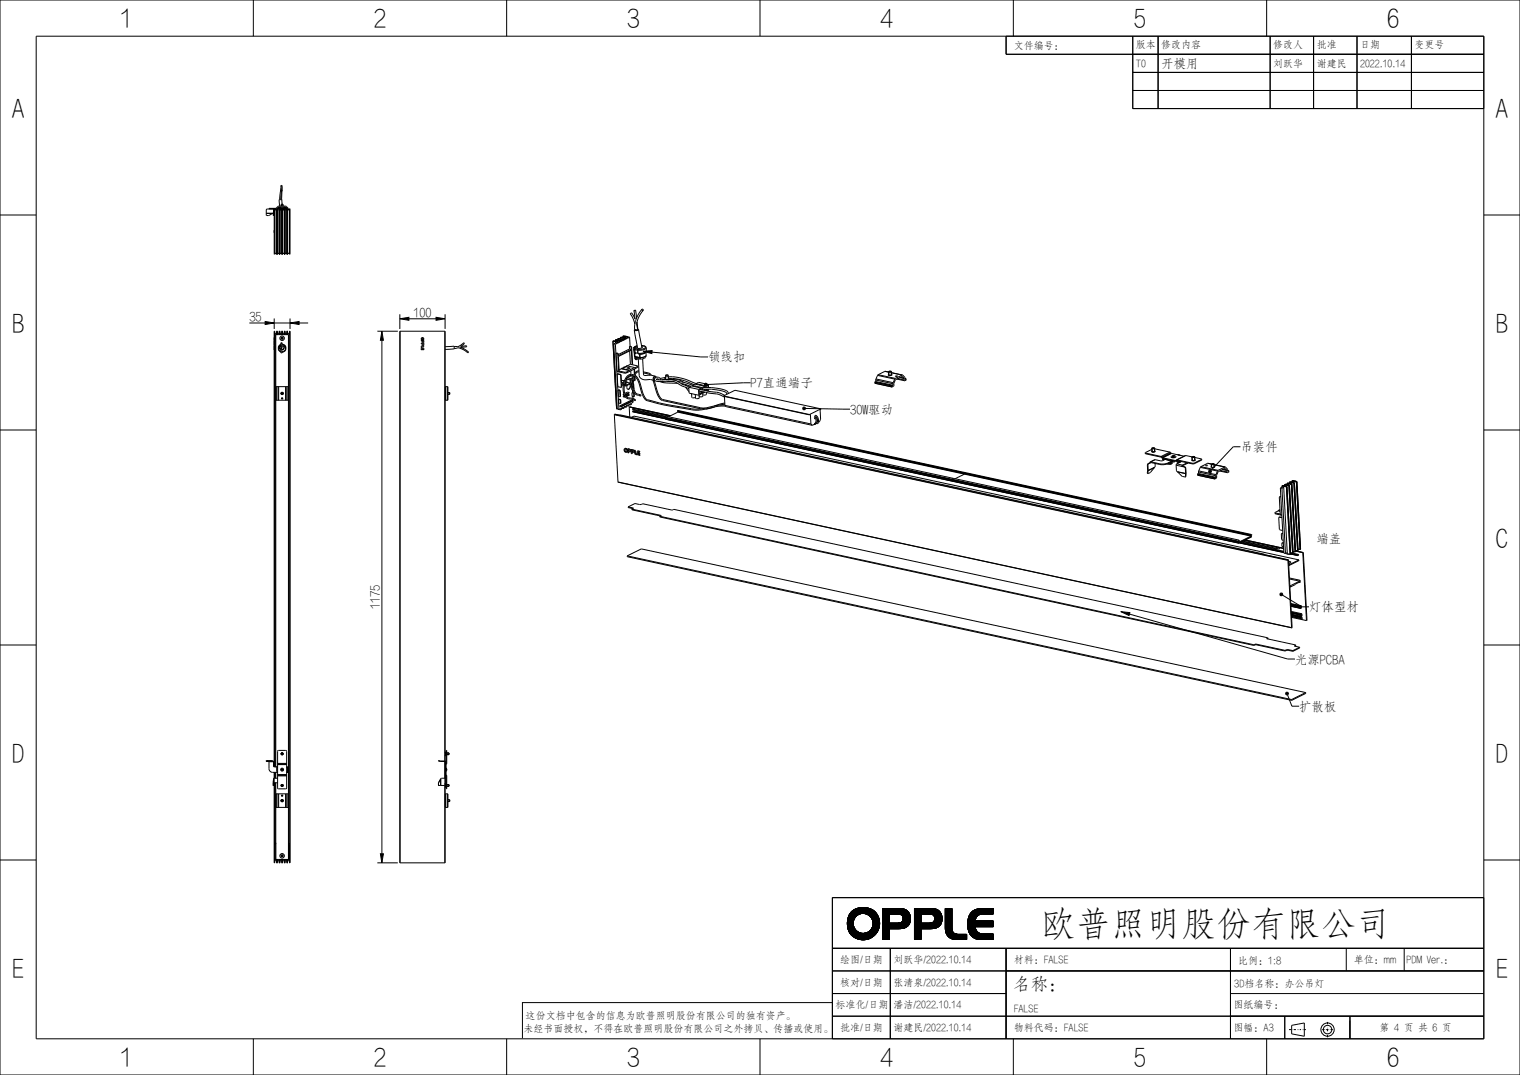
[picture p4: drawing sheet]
<svg xmlns="http://www.w3.org/2000/svg" width="420mm" height="297mm" viewBox="0 0 420 297" stroke-linecap="round" stroke-linejoin="round" font-family="sans-serif">
<defs><g id="words">
<text font-size="9.7" x="287.7" y="258.5">欧普照明股份有限公司</text>
<g font-size="6.9">
<text x="33.3" y="7.5">1</text>
<text x="103.3" y="7.5">2</text>
<text x="173.3" y="7.5">3</text>
<text x="243.1" y="7.5">4</text>
<text x="313.3" y="7.5">5</text>
<text x="383.3" y="7.5">6</text>
<text x="3.3" y="32.2">A</text>
<text x="413.3" y="32.2">A</text>
<text x="3.3" y="91.6">B</text>
<text x="413.3" y="91.6">B</text>
<text x="413.3" y="151">C</text>
<text x="3.2" y="210.6">D</text>
<text x="413.2" y="210.6">D</text>
<text x="3.2" y="270">E</text>
<text x="413.2" y="270">E</text>
<text x="33.3" y="294.5">1</text>
<text x="103.3" y="294.5">2</text>
<text x="173.3" y="294.5">3</text>
<text x="243.1" y="294.5">4</text>
<text x="313.3" y="294.5">5</text>
<text x="383.3" y="294.5">6</text>
</g>
<text font-size="4.8" x="280" y="273.5">名称：</text>
<g font-size="3.5">
<text x="320.9" y="18.8">开模用</text>
<text x="68.9" y="88.6">35</text>
<text x="114.2" y="87.5">100</text>
<text x="195.6" y="99.9">锁线扣</text>
<text x="207.4" y="107">P7直通端子</text>
<text x="234.9" y="114.3">30W驱动</text>
<text x="342.8" y="124.7">吊装件</text>
<text x="363.7" y="150.1">端盖</text>
<text x="104.9" y="168.3" transform="rotate(-90 104.9 168.3)">1175</text>
<text x="361.7" y="168.9">灯体型材</text>
<text x="357.8" y="183.3">光源PCBA</text>
<text x="359" y="196.4">扩散板</text>
</g>
<g font-size="2.8">
<text x="280.1" y="13.5">文件编号：</text>
<text x="313.9" y="13.3">版本</text>
<text x="320.9" y="13.3">修改内容</text>
<text x="351.8" y="13.3">修改人</text>
<text x="363.8" y="13.3">批准</text>
<text x="375.8" y="13.3">日期</text>
<text x="390.9" y="13.3">变更号</text>
<text x="313.9" y="18.5">T0</text>
<text x="351.8" y="18.5">刘跃华</text>
<text x="363.8" y="18.5">谢建民</text>
<text x="375.8" y="18.5">2022.10.14</text>
<text x="232.1" y="266.1">绘图/日期</text>
<text x="246.9" y="266.1">刘跃华/2022.10.14</text>
<text x="280.1" y="266.1">材料：FALSE</text>
<text x="342.2" y="266.2">比例：1:8</text>
<text x="374.1" y="266.1">单位：mm</text>
<text x="388.7" y="266.2">PDM Ver.：</text>
<text x="232.1" y="272.4">核对/日期</text>
<text x="246.9" y="272.4">张清泉/2022.10.14</text>
<text x="341.1" y="272.6">3D档名称：办公吊灯</text>
<text x="145.2" y="281.5">这份文档中包含的信息为欧普照明股份有限公司的独有资产。</text>
<text x="230.9" y="278.6">标准化/日期</text>
<text x="246.9" y="278.6">潘洁/2022.10.14</text>
<text x="280.1" y="279.5">FALSE</text>
<text x="340.9" y="278.6">图纸编号：</text>
<text x="144.6" y="285">未经书面授权，不得在欧普照明股份有限公司之外拷贝、传播或使用。</text>
<text x="232.1" y="284.9">批准/日期</text>
<text x="246.9" y="284.9">谢建民/2022.10.14</text>
<text x="280.1" y="284.9">物料代码：FALSE</text>
<text x="340.9" y="284.9">图幅：A3</text>
<text x="381.1" y="284.7">第 4 页 共 6 页</text>
</g>
</g></defs>
<g fill="none" stroke="#000" stroke-width=".28">
<path d="M0 0h420v297h-420zM10 10h400v277h-400zM70 0v10M140 0v10M210 0v10M278 10v5h132M280 0v10M313 10v20h97M320 10v20M350 0v10M351 10v20M363 10v20"/>
<path d="M375 10v20M390 10v20M313 25h97M313 20h97M0 59.4h10M76.4 58h-.5v12h.5M76.4 57.7v12.5M76.4 57.7h.1M76.4 57.7h.2M76.5 57.8v12.3M76.5 57.8h.1M76.5 57.7v.1"/>
<path d="M76.6 57.8v12.3M76.6 57.7v.1M76.6 57.7h.1M76.6 57.7v12.5M76.6 58h.5M77.1 57.7v12.5M77.1 57.7h.1M77.2 57.7h.1M77.2 57.8h.1M77.2 57.7l.1 .1M77.3 55.2h-.2l.2 1.7M77.3 55.2h.1"/>
<path d="M77.3 57.8v12.3M77.3 57.7v.1M77.3 57.7h.1M77.3 57.2v.1M77.4 57.7h.1M77.4 57.7v12.5M77.4 58h.4M77.6 55.2h-.3M77.6 55.2h.1M77.6 55.2h.2M77.6 51.8l-.3 3.4M77.6 51.8h.1"/>
<path d="M77.6 51.3v.5M77.6 51.3h.1M77.8 56.9v-.5h.4v.5M77.8 55.2h.1M77.8 57.7v12.5M77.8 57.7h.1M77.9 57.7h.1M77.9 55.2h.1M77.9 57.8h.1M77.9 55.2l.1 1.2M77.9 57.7v12.5M77.9 57.7v.1"/>
<path d="M77.9 51.8l-.3 3.4M77.9 51.8h.1M77.9 52.5l-.1 2.7M77.9 52.5h.1M77.9 51.3h-.3M77.9 51.3h.1M77.9 51.8v.7M77.9 52.5v.3M77.9 51.3v.5M78 56.4h.1M78 57.8v12.4M78 57.7v.1"/>
<path d="M78.1 57.7h.1M78.1 57.7v12.5M78.1 58h.5M78.6 57.7v12.5M78.6 57.7h.1M78.6 57.7h.2M78.6 57.8v12.3M78.6 57.8h.1M78.6 57.7v.1M78.7 57.7l-.1 .1M78.7 57.7h.1M78.8 57.7l-.1 .1"/>
<path d="M78.8 57.7h.1M78.8 57.7v12.5M78.8 58h.5M79.3 57.7v12.5M79.3 57.7v.1M79.3 57.7h.2M79.3 57.7h.1M79.3 57.8v12.3M79.3 57.8h.1M79.4 57.7l-.1 .1M79.4 57.7h.1M79.5 57.7l-.1 .1"/>
<path d="M79.5 57.7h.1M79.5 58h.5v12h-.5M79.5 57.7v12.5M410 59.4h10M76.4 70.2h.1M76.4 70.2h.2M76.5 70.2h.1M76.5 70.2h-.1M76.5 70.1v.1M76.5 70.1h.1M76.6 70.2h.1M76.6 70.1v.1"/>
<path d="M76.6 70h.5M77.1 70.2h.1M77.2 70.2h.1M77.3 70.2h.1M77.3 70.1v.1M77.3 70.1l-.1 .1M77.4 70.2h.1M77.4 70h.4M77.8 70.2h.1M77.9 70.2h.1M77.9 70.2h-.1M78 70.2h.1"/>
<path d="M78.1 70.2h.1M78.1 70h.5M78.6 70.2h.1M78.6 70.2h.2M78.6 70.1l.1 .1M78.6 70.1v.1M78.7 70.2h.1M78.8 70.2h.1M78.8 70h.5M79.3 70.2h.1M79.3 70.2h.2M79.3 70.1l.1 .1"/>
<path d="M79.3 70.1v.1M79.4 70.2h.1M79.5 70.2h.1M68.9 89.2h4.4M73.3 88.8l2.5 .4-2.5 .5zM75.8 88v2.9M75.8 89.2h4.3M75.9 92.4v-.3h4.1v.3M76.2 92.4h3.5M76.4 92.1h.1M76.4 92.1v.3M76.4 92.4h.1"/>
<path d="M76.5 92.4h.1M76.5 91.6h.1M76.5 91.5l-.1 .6M76.5 91.5h.1M76.5 91.5v.1M76.6 91.5h.1M76.6 91.5v.1M76.6 91.6h.1M76.6 91.5v.6M76.6 92.4h.1M76.6 92.1h.1M76.6 92.1v.3"/>
<path d="M76.9 96.5h.1M76.9 95.9v.6M76.9 95.9h.1M76.9 96.5l.7 .7M77 96.5l.6 .6M77 96.5h-.1M77 95.9v.6M77.1 96h.1M77.1 96l.4 .5M77.1 96l.4 .4M77.1 92.1v.3M77.1 92.1h.1"/>
<path d="M77.1 92.4h.1M77.2 92.1v.3M77.2 92.4h.1M77.2 91.6h.1M77.2 91.5l-.1 .6M77.2 91.5h.1M77.2 91.5v.1M77.3 91.5h.1M77.3 91.5v.1M77.3 91.6v.5M77.3 91.6h.1M77.3 91.5l.1 .6"/>
<path d="M77.3 96h.1M77.3 92.4h.1M77.3 96v.2l.2 .1M77.3 96l.3 1.4M77.3 92.1v.3M77.4 92.1h.1M77.4 92.1l-.1 .3M77.4 95.4l-.4 .5M77.4 95.6h.1M77.4 95.7v.3M77.5 95.6l-.4 .4M77.6 95.3l-.2 .1"/>
<path d="M77.6 95.2h-.2v.4v-.3l-.5 .6M77.6 94.8l-.3 1.2M77.6 95.7l-.1 .2M77.6 95.7h.3M77.6 95.7l.2-.2 .1 .2M77.6 94.8h.1M77.6 97.4h.1M77.7 96l.2 1.4M77.8 92.1l.1 .3M77.8 92.1h.1M77.9 92.4h.1M77.9 96h.1"/>
<path d="M77.9 95.5l.5 .3M77.9 91.6h.1M77.9 96l-.1 .3M77.9 95.2l.6 .2M77.9 91.5l-.1 .6M77.9 91.5v.1M77.9 91.5h.1M77.9 95.8h.1M77.9 95.1l.6 .1v1M77.9 97.4h-.3M77.9 97.4h.1M77.9 94.8h-.3"/>
<path d="M77.9 94.8h.1M77.9 95.7l-.2 .5M77.9 95.7h.1M77.9 94.8l-.1 .7M78 91.5l.1 .6M78 91.5v.1M78 91.6h.1M78 92.4h.1M78.1 92.4h.1M78.1 92.1h.1M78.1 92.4h-.1M78.1 92.1v.3"/>
<path d="M78.3 96.5l-.5 .1M78.3 96.3v.2M78.3 96.3h.1M78.3 96.3v-.1l-.1 .3-.4 .1M78.4 96.3l-.1 .2M78.4 95.8h.1M78.5 95.4l.4 .5M78.6 92.1v.3M78.6 92.1h.1M78.6 92.4h.1M78.6 91.6h.1M78.6 91.5v.6"/>
<path d="M78.6 91.6v.5M78.6 91.5h.1M78.6 91.5v.1M78.7 91.5h.1M78.7 91.5v.1M78.7 91.6h.1M78.7 91.5l.1 .6M78.7 92.4h.1M78.8 92.4h.1M78.8 92.1h.1M78.8 92.4h-.1M78.8 92.1v.3"/>
<path d="M78.9 96.5l-.4 .5-.6 .2M78.9 95.9v.6M78.9 96.5h.1M78.9 95.9h.1M79 95.9l-.5-.6-.2 1.2M79 96.5a1.09 1.09 0 0 1-1.1 .8M79 95.9h.1M79 95.9h-.1M79 96.5h.1M79 95.9v.6M79.3 92.1v.3M79.3 92.1h.1"/>
<path d="M79.3 92.4h.1M79.3 92.4h.2M79.3 91.6h.1M79.3 91.5v.6M79.3 91.5h.1M79.3 91.5v.1M79.4 91.5h.1M79.4 91.5v.1M79.4 91.6h.1M79.4 91.5l.1 .6M79.5 92.4h.1M79.5 92.1h.1"/>
<path d="M79.5 92.1v.3M80.1 89.2l2.5-.4v.9zM80.1 88v2.9M82.6 89.2h2.5M104.3 91.5h5.6M105.5 91.5l.4 2.5h-.8zM105.5 94v141.9M110.5 88.1l2.5-.4v.8zM110.5 86.8v4.1M113 88.1h7.5M120.5 87.7l2.5 .4-2.5 .4zM123 95.8l2.5-.2v.8l-2.5 .1"/>
<path d="M123 86.8v4.1M125.5 95.7l1 .1M126.5 95.8l1.6-1.1 .2 .2-1 .8 1.6-.2v.3l-1.6 .2M126.5 95.8h.1M127 95.9l.3 .1M127.3 96l2.2 1.3-.2 .2-1.1-.8-1.3-.6-1.4 .2M169.4 94.3h.1M169.4 94.3l1 18.5M169.4 94.3l.7 .1M169.5 94.2h.1M169.6 94.2h.1M169.6 94.2l-.2 .1"/>
<path d="M169.6 94.2l.7 .1M169.6 94.2h-.1M169.6 95l1 18M169.6 95l.4 .1M170 95.1l1 18M170 94h.1M170 94l.1 .3M170.1 94h.1M170.1 94.4v.4M170.1 94.4l.3 .1M170.1 94.4h.1M170.1 94.8l-.5 .2"/>
<path d="M170.1 94.8l.4 .1M170.1 93.9l-.1 .1M170.1 93.9l.7 .1M170.1 93.9h.1M170.2 97.6l.3 4.9M170.2 97.6h.5M170.2 97.6l.4 .1M170.2 93.9h.1M170.2 93.9h-.1M170.2 93.9h.7M170.3 93.9h-.1M170.3 94.3l-.2 .1"/>
<path d="M170.3 94.3l.3 .1M170.3 94.3h.1M170.4 94.5l.1 .1M170.4 94.5h.1M170.5 94.6v.3M170.5 94.6h.1M170.5 94.9h.1M170.5 94.9l-.5 .2M170.6 97.7l.1 .1M170.6 94.4h.1M170.6 94.4l-.2 .1M170.6 94.4l.1 .1"/>
<path d="M170.7 94.4h.1M170.7 94.4v.1M170.7 97.8l.3 4.8M170.7 94.5h.1M170.7 94.5v.3M170.7 94.8h.1M170.7 93.7h.1M170.7 93.7l.1 .2M170.7 97.6l-.1 .1M170.7 97.6l.1 .1M170.7 94.1l.1 .3M170.7 94.1h.4"/>
<path d="M170.7 93.6h.1M170.8 94l-.1 .1M170.8 94l.3 .1M170.8 94.4l-.3 .2M170.8 94.4l.4 .1M170.8 93.6l-.1 .1M170.8 93.6l.6 .1M170.8 93.6h.1M170.8 97.7l-.1 .1M170.9 93.5h.1M170.9 93.5l-.1 .1M170.9 93.5l.7 .1"/>
<path d="M170.9 93.9l.4 .1M170.9 93.9l-.1 .1M170.9 93.9h.1M171.1 94.1l.1 .1M171.1 94.1h.1M171.2 94.5l-.5 .3M171.2 94.2v.3M171.3 94h.1M171.3 94l-.2 .1M171.3 94l.1 .1M171.4 94.1h.1M171.4 94.1v.3"/>
<path d="M171.4 94.4h.1M171.4 93.3h.1M171.4 93.3v.3M171.4 93.7l.1 .4M171.4 93.7l.4 .1M171.4 93.7h.1M171.5 94.1l-.3 .1M171.5 94.1l.4 .1M171.5 93.2l-.1 .1M171.5 93.3l.6 .1M171.5 93.3h.1M171.5 93.2h.1"/>
<path d="M171.5 93.2v.1M171.5 93.2l.6 .2M171.6 93.2h.1M171.6 93.2h-.1M171.6 93.2l.7 .1M171.6 93.6l-.2 .1M171.6 93.6l.4 .1M171.6 93.6h.1M171.8 93.8l.1 .1M171.8 93.8h.1M171.9 93.9h.1M171.9 94.2l-.5 .2"/>
<path d="M171.9 93.9v.3M172 93.7h.1M172 93.7l-.2 .1M172 93.7l.1 .1M172.1 93.8h.1M172.1 93.8v.3M172.1 94.1h.1M172.1 93h.1M172.1 93v.2M172.1 93.4v.3M172.1 93.4l.4 .1M172.1 92.9v.1"/>
<path d="M172.1 93.4h.1M172.1 93.4h.4M172.1 93.7l-.2 .2M172.1 93.7l.5 .1M172.1 92.9h.1M172.2 92.9l.6 .1M172.2 92.9h.1M172.3 92.8h.1M172.3 92.8l-.2 .1M172.3 92.8l.7 .1M172.3 93.3l.4 .1M172.3 93.3l-.2 .1"/>
<path d="M172.3 93.3h.1M172.5 93.5l.1 .1M172.5 93.5h.1M172.5 93.4l.1 .2M172.6 93.6h.1M172.6 93.6v.2M172.6 93.8h.1M172.6 93.8l-.5 .3M172.7 93.4h.1M172.7 93.4h-.2M172.7 93.4l.1 .1M172.8 93.5h.1"/>
<path d="M172.8 93.5v.2M172.8 93.7h.1M172.8 93v.4M172.8 93l.4 .1M172.8 93h.1M172.8 93.4l-.2 .2M172.8 93.4l.5 .1M173 92.9l-.2 .1M173 92.9l.4 .1M173 92.9h.1M173.2 93.1v.1M173.2 93.1h.1"/>
<path d="M173.2 93.1l.1 .1M173.2 93.2h.1M173.2 93.2l.1 .3M173.3 93.2v.3M173.3 93.5h.1M173.3 93.5l-.5 .2M173.4 93h.1M173.4 93l-.2 .1M173.4 93l.1 .1M173.4 93v.1M173.4 93.1h.1M173.5 93.1h.1"/>
<path d="M173.5 93.1v.3M173.5 93.4h.1M173.9 95.8l.1 .6M173.9 95.8h.4M174 96.4l-3.2 1.6M174 96.4l.4 .1M174 93.2l.1 2.5M174 93.2l-.5-.1-.2 .1M174 93.2l-.5 .2M174 97l.2 3.6 .5 .1M174.1 95.7l-.2 .1M174.1 95.7l.4 .1"/>
<path d="M174.3 95.8l.1 .2M174.4 96v.5M174.4 96.5l-3.5 1.8-.1-.6M174.5 95.8h-.2M174.5 95.8v.1M174.5 95.9l.3 4.9M174.5 95.9l-.1 .1M175.1 96.3v.9l.3 .2M175.1 96.3l.3 .3M175.1 96.1v.2M175.1 96.1h.1M175.2 85.8l.3 2.4-1-1.8-.3 .3 .7 1.3 .5 1.5"/>
<path d="M175.3 96l-.2 .1M175.3 96l.2 .4M175.3 97.4v.2M175.3 96l.8-.5-1 .6M175.3 96l.9 .2M175.3 97.4h.1M175.3 97.4v.9M175.3 91.2l.9 5M175.3 98.3v.1M175.3 97.6h.1M175.3 97.6l.1 .9M175.3 98.4l.1 .1"/>
<path d="M175.3 98.4l.1 .2M175.4 96.6v.8M175.4 96.6h.1M175.4 91.1l.3 .1M175.4 91.1l-.1 .1M175.4 98.5h.1M175.4 98.5v.1M175.4 97.6v.9M175.4 97.6l.3 .1M175.4 96.6l.1 .8M175.4 96.6l.8 .2M175.4 97.4h.1"/>
<path d="M175.4 98.6h.1M175.4 89.5v1.6M175.4 99l.3 .4M175.4 99l.2 .1M175.4 98.5l1.4 .3M175.4 98.5l.1 .1M175.5 97.4l.7 .2M175.5 97.4l.2 .3M175.5 98.6l.3 .1M175.5 98.6l-.1 .4M175.5 98.6h.1M175.5 96.4l-.1 .2"/>
<path d="M175.5 96.4l.8 .1M175.6 98.6v.4M175.6 99.1l.1 .3M175.6 85.7l.3 2.1M175.6 85.7l-.4 .1M175.6 99h.1M175.7 97.5v.2M175.7 99l-.1 .1M175.7 91l-.3 .1M175.7 91.2h.1M175.8 91.3h.1M175.8 96.1h.1"/>
<path d="M175.8 96.1h-.1M175.8 96.1v.1M175.8 91.1h.1M175.8 98.7l.1 .2M175.8 91v.1M175.8 98.7v.1M175.8 98.8l-.2 .2M175.8 98.8h.1M175.8 91.1v.1M175.8 91.2h.1M175.9 98.9l-.2 .1M175.9 87.8l-.5 1.7"/>
<path d="M175.9 99l-.3 .1M175.9 99h.1M176 88.9l-.1 .6 .3 1.6M176 88.9l.2 2.1M176.1 95.8l-.3 .3M176.1 98.8l-.2 .1M176.1 98.8l-.2 .2M176.1 98.8l.1 .3M176.2 91h.1M176.2 91.1h-.4M176.2 91.1l-.4 .2M176.2 96.8h.1"/>
<path d="M176.2 96.8v.8M176.2 97.6h.1M176.2 99.1l.7 .1M176.2 99.1l-.5 .3M176.2 96.8l.1 .8M176.2 99.1h.1M176.2 91v.1M176.2 91l.3 .1M176.3 96.5l-.1 .3M176.4 99.1l.4 5.1 1 .7h1.9l1 .2M176.4 97.6v.2M176.4 97.8l.3 .1"/>
<path d="M176.5 91.1l.9 5M176.5 91.1l-.6 .2-.6-.1M176.7 97.9h.1M176.7 97.9l.1 .9M176.8 98.8h.1M176.8 98.8l.1 .4M176.8 97.9l.1 .9M176.9 98.8h.1M176.9 98.8v.4M177.3 95.5h.1M177.3 95.7l.2 .2-.1 .2M177.3 95.5l.8 .1"/>
<path d="M177.4 96.1l-1.2 .1M177.4 85.4l-1.5 2.4M177.4 85.4l.1 .3h.2M177.4 85.4l.3 .1v.2M177.6 99.1l.2 4.5 .5 .1h1.3M177.7 97l2.5-.1-.1 .8zM177.7 85.7l-1 1.5-.7 1.7M178.1 95.6l.2 .3-.3 .4-1.7 .2M178.1 95.6h.1M178.2 95.6h.1M178.2 95.6l.4 .5M178.3 97.3l-.6 .4-1.3 .1"/>
<path d="M178.5 97.2h.1M178.5 97.2l-.5 .5-1.2 .2M178.5 97.2v1M178.5 98.3l-.5 .3-1.1 .2M178.5 98.3l-.4 .6-1.2 .3M178.5 98.3l-.5 .4-1.1 .1M178.5 98.2h.1M178.5 98.2v.1M178.6 96.1v.9l-.2 .2-.9 .4h-1.2M178.6 96.1l-.8 .5-1.6 .2M180.2 97.3l13.4 1.3h2M0 118.8h10"/>
<path d="M77.8 108.7l.1-.2 .2 .1v.2l-.2 .1M123.8 108.5h.5v.4h-.5M170.4 112.8v.1M170.4 112.8h.1M170.4 112.9l.2 .1M170.4 112.9h.1M170.5 102.5l2.1 .6M170.5 102.5l.5 .1M170.5 103.3l.2 3.6 .9 .1M170.5 103.3l1 .2M170.5 103.3l.9 .2M170.6 113l.4 .1"/>
<path d="M170.8 107.8l.1 1.7 .4 .1M170.8 107.8h.5M170.8 107.8l.4 .1M170.8 113.1h.3M170.9 110.3l.1 1.1 .4 .1M170.9 110.3l.5 .1M170.9 110.3l.4 .1M171 113.1l.5-.2v.2M171.1 113.1h.1M171.1 102.5l1.4 .3M171.1 113.1v.1M171.1 113.2h.1"/>
<path d="M171.1 113.2h.3M171.2 107.9v.1M171.2 108l.1 1.5M171.3 112.1v.3h.2M171.3 112.1l3.3-1.6 .3 .1-3.3 1.6M171.3 112.1l.3 .1M171.3 107.8l-.1 .1M171.3 107.8l.1 .1M171.3 110.4l.1 .2M171.3 109.5v.1M171.4 107.9l.1 1.6M171.4 107.9l-.2 .1"/>
<path d="M171.4 110.6v.9M171.4 103.5l.1 .1M171.4 110.4h-.1M171.4 110.4l.1 .1M171.4 113.2h.1M171.5 109.5l-.2 .1M171.5 109.5h-.2M171.5 103.6l.1 3.4M171.5 113.1v.1M171.5 110.5l-.1 1M171.5 110.5l-.1 .1M171.5 103.5h-.1"/>
<path d="M171.5 103.5l.1 .1M171.6 112.2v.1M171.6 112.3l-.1 .1M171.6 103.6l.1 2.2 .8-.3M171.6 103.6h-.1M171.7 112.8v.2M171.7 112.8l.5-.3v.3M171.7 113l-.2 .2M171.7 113l-.2 .1M171.8 112.7v.1M171.8 112.8h.1M171.8 106.9l-.1 .1"/>
<path d="M171.8 106.9l-.2 .1M171.8 112.8l.3 .1M171.8 105.1l-.1 .1M171.8 105.1l.7 .1M171.9 106v.3M171.9 106.3l.3 .2M171.9 106.3l.4 .1M171.9 105.1h-.1M172.1 112.9h.1M172.2 108.9v.3h.3M172.2 108.9l.2 .1M172.2 109.4v.3h.3"/>
<path d="M172.2 109.4l.3 .1M172.2 112.8v.1M172.4 108.8l-.2 .1M172.4 105.7l-.7 .4 .1 .8M172.4 112.4v.3M172.4 112.4l.5-.2v.3M172.4 112.4l.1 .1M172.4 112.7l-.2 .2M172.4 112.7l-.2 .1M172.5 112.5h.1M172.5 106.5l.5 .1M172.5 109.1v.1"/>
<path d="M172.5 109.2h.1M172.5 112.5h.3M172.5 109.5h.1M172.5 106.4l.4 .1M172.5 109.5l.3 .1M172.5 109.5v.2M172.5 102.8h.6v.2M172.5 102.8l.1 .3M172.6 109.3l-.4 .1M172.7 109.4l-.2 .1M172.7 105.6h.1M172.7 105.5l-.2 2.1 .4 1.6 .6 .7 1.3 .2 .8 .4"/>
<path d="M172.8 109h.1M172.8 105.5v.1M172.8 105.5h.1M172.9 105.3h.1M172.8 105.3h.1M172.8 109.7h.1M172.8 109.7h-.3M172.8 105.6l.1 .9M172.8 112.5h.1M172.8 105.3l-.1 .2M172.8 105.3l.5-.9 .6-.6h1.1l.6 .3 .8 1.4 1 3.2 .6 1.3a2.16 2.16 0 0 0 2 1l4.9 1.2a37.1 37.1 0 0 0 8.1 1.1l2.4-.4a11.8 11.8 0 0 1 5.2-.6M172.9 105.3l.1 1.1 1.2-.6"/>
<path d="M172.9 106.5l.1 .1M172.9 112.5h.1M173.1 112.1v.3M173.1 112.1l.5-.3v.3M173.1 112.1h.1M173.1 112.4l-.2 .1M173.1 103l-.5 .1M173.1 112v.1M173.2 104.7v.9M173.2 104.7l.9 .3M173.2 112.1h.1M173.2 105.6l-.2 .1"/>
<path d="M173.2 105.6l1 .2M173.2 112.1l.3 .1M173.3 104.4l-.1 .3M173.3 104.4l1 .2M173.5 112.2h.1M173.6 112.1l-.1 .1M173.7 108.9l-.3-.1-.6 .3M173.7 108.9l-.8 .4M173.7 108.9h.1M173.7 108.9l.1 .2M173.7 108.5l.1 .1M173.7 108.5l-.9 .5"/>
<path d="M173.8 108.6l-1 .4M173.8 111.7l.1 .1M173.8 112l-.3 .2M173.8 112l-.2 .1M173.8 109.1v.1M173.8 109.1l-.8 .4M173.8 109.2l-.7 .4M173.8 108.5l-.4-.2-.8 .4M173.8 108.5h-.1M173.8 108.5v.1M173.9 111.8h.1M173.9 111.8h.3"/>
<path d="M174.1 105l.1 .8M174.2 111.8h.1M174.3 111.8h-.1M174.3 111.8v-.3l-.5 .2v.3M174.3 104.6l-.2 .4M174.3 102.4v1.1M174.4 103.7v.2M174.4 103.9l-1.1 .5M174.4 103.9l.6 .1M174.4 104.7v.3l.4 .1M174.5 111.7l-.3 .1M174.5 111.7l-.2 .1"/>
<path d="M174.5 105.9l.1 1.8 .4 .1M174.5 105.9l.2 .1M174.6 105.1l.1 .8M174.6 108.5l.1 .9M174.6 108.5l.4 .1M174.6 105.8l-.1 .1M174.6 105.8l.1 .1M174.7 109.4l.5 .2M174.7 109.4l.4 .1M174.7 100.7l1.5 .5M174.7 100.7l-.2-4-3.6 1.8 .2 4.3-.1-.2M174.8 107.7v.7"/>
<path d="M174.8 108.4l-.2 .1M174.8 108.4l.4 .1M174.9 109.5v.6M174.9 110.4v.8l-.4 .2v.3M174.9 104.5l-.6 .3-.1 1.2-1.2 .6M174.9 110.7l-3.4 1.7M174.9 110.7l-3.3 1.6M175 104.2l-.7 .4M175 105.9v.1M175 105.9l.1 .2M175 108.6l.1 .1M175.1 105.1l.2 .1"/>
<path d="M175.1 103.8l-.4 2.1 .3 1.9 .7 1.1 1.2 .5M175.1 106.1l.1 1.4M175.1 106.1h-.1M175.1 108.7v.8M175.1 109.5l.1 .1M175.2 108.5l-.2 .1M175.2 108.5v.1M175.2 109.6h.1M175.2 102l.1 1.3M175.2 104.3l.2 .8M175.2 108.6v1M175.2 108.6l-.1 .1"/>
<path d="M175.3 104v.1M175.3 104.1h.1M175.3 101.9l.1 1.2M175.3 110.6l-2.2-.7-.5-.6-.4-1.1v-1.6l.4-1.6 .7-1.1 .8-.4 1.2 .1 .9 .8 .5 1.2 1.1 3.5 .9 1.3 6.3 1.5 6.5 1.1h2M175.3 103.9l-.3 2.1 .2 1.7 .6 1 1.2 .5M175.4 105.1l-.1 .1M175.4 104l.1 1M175.5 105l-.2 .2M175.5 105l-.1 .1M175.6 110.5l-.3 .1M176.2 101.5l-3.1 1.5M176.2 101.2v.3"/>
<path d="M176.6 102.5l-.8 .2-.6 .9M176.6 102.8l-.6 .1-.6 .8M177 109.2l-.1 .2M177.1 109.2h.1M177.1 109.2l-.2 .2M177.8 102.7l1.5 .4 .7 .6M177.8 103l1.4 .3 .4 .4M179.6 103.7l1.5 .3M180.4 105l1.3 4 .5 1 .6 .5 10.9 2.5M180.7 105.1l1.1 3.6 1.1 1.6 10.7 2.4h1.4M180.8 104.7v.3M180.8 104.7h.1"/>
<path d="M180.8 105h.1M180.9 104.3l-.3 .1 .2 .3M180.9 104.6l-.1 .1M180.9 105.1h-.2M181.1 104h-.4l-.2 .4v.4l.2 .3M181.1 104l.2 .2M181.1 104.4l-.3 .5 .4 .4h2.9M181.3 104.8l2.2 .1M181.3 104.2l-.4 .1M181.3 104.2h.1M181.3 104.8l.4-.1 .4 .3M181.4 104.2l-.5 .1"/>
<path d="M181.4 104.2l.7 .1 .5 .7M182.4 105.4l1.5 .4 3.3 .1M183.5 104.8l-.7 .1M183.5 104.8v.1M183.5 104.8h.1M183.5 104.9h.1M183.6 104.9h-.1M183.6 104.7h.1M183.6 104.8l.1 .1M183.6 104.8h.1M183.6 104.8l-.1 .1M183.6 104.7v.1"/>
<path d="M183.7 104.7h-.1M183.7 104.7h.1M183.7 104.6h.1M183.8 104.9h-.2M183.9 104v.7M183.9 104h.1M183.9 104.3l-1.5 .3M183.9 104.7v.1M183.9 104.5l-.2 .1M183.9 104.8l.2 .1M183.9 104.7h.1M183.9 104.8h.1"/>
<path d="M183.9 104.7l.7 .1M183.9 103.7v.3M184 104.8h.1M184.1 104.9h-.3M184.1 105.3l1.7 .1M184.5 104.8h-.3M184.6 104.8h-.5M184.6 104.8h.1M184.6 103.6l-.7 .1M184.6 103.6l.1 .3M184.7 104.7h.1M184.7 104.7l-.1 .1"/>
<path d="M184.7 103.9h.1M184.7 103.9l-.8 .1M184.7 103.9v.8M184.7 104.1h1.5l2 .3 4.1 1.6M184.7 104.5l.3 .1M184.7 104.7l-.6 .2M184.8 105.3h-.7M184.8 105.3l1.6 .2 3.9 1.9M184.8 105.4h-.2M184.9 105.3h.1M184.9 104.6l3.4 .3 3.5 1.4M185 104.6h.1"/>
<path d="M185 104.6l.1 .1M185.1 104.7h.1M185.1 104.7l.4 .1M185.4 104.8l1 .2M185.4 104.8h.1M185.5 104.9h-1.4M185.5 104.9h.1M185.5 104.8h.1M185.5 104.8h-.1M185.5 104.9l1.2 .2 1.9 1.1 1.8 .7M185.8 105.3v.1M185.8 105.4h.3"/>
<path d="M186.4 105h.1M186.4 105h1.3l1.1 .6M187.3 105.4l.3 .1M187.4 105.4l1.7 .3 2.3 .7M188.2 106l2.6 .7M188.6 106l.3 .3M189.4 107l1 1.2M189.4 106.2l.3 .4M190.3 107l.1 1.6 2.7 .6M190.3 107l2.7 .6M191 108.7l.2 1.1 1-.1M191.3 106.5v.2"/>
<path d="M191.3 106.5l1 .2-.2 .1-1-.2-.8 .4M192.1 109l.1 1 .2 .1 .8-.1v-.8M192.3 106.8h.5zM192.3 106v.2M192.3 106l.7-.4 2.7 .6M192.3 106l1 .2-.2 .2-1.1-.3-.7 .4M192.3 106h.1M193 106.9v.1M193 106.9l-.3 .1 1 .2M193 106.9l1 .2M193 107.6l.1 1.6M193.2 108l5.1 .9 1.6 .7"/>
<path d="M193.2 108.6l.5 .1M193.2 106.3h.6zM193.3 107.6l1.8 .3M193.5 113h.1M193.6 107.7v-.2l-.5 .2 .1 1.3 .5-.3M193.7 108.2v.5M193.7 107.2l.1 .5M193.7 107.2l-.7 .4M193.8 108.2v.6l-.7 .4M193.8 108.6l.3 .1M194 106.4v.2M194 106.4l-.3 .1 1 .2"/>
<path d="M194 106.4l1 .2M194 107.1v.6M194.1 108.2v.5M194.2 107.5h2.3l2.6 .4 1.5 .5 .3 .5M194.2 108.7v.8h-1M194.2 108.2v.3l.4-.2M194.4 107.1h2.2l3 .4 1.3 .5 .4 .7M194.6 107.1l-.5 .1 .1 .6M194.7 107.5v.3M194.7 106.1l.2-.2h.4l.1 .4-.1 .3h-.4l-.2-.2zM194.7 106.7l.1 .4M194.7 106.7l-.7 .4"/>
<path d="M194.8 107.5v.4M194.8 108.3l-.7 .4M195 106.6v.5M195.1 107.5v.4M195.1 107.9l3.4 .6 1.7 .7M195.2 108.4l-.1 .7-.9-.1M195.2 107.5v.5l.5-.3M195.2 107.6l.5 .1M195.7 107.1l-.1-.6-.5 .2 .1 .4M195.7 107.5v.2M195.7 106.2l.1 .9M195.7 106.2l-.7 .4"/>
<path d="M195.8 107.5v.4l-.3 .1M197.5 112.4l-2.5 .6M199.9 109.6h.1M199.9 109.6l.3 .1M200.3 111.4l-2.9 .7M200.3 111.6l-1.3 .3M200.3 111.9l-2.2 .1-4.6 1M207.4 105.8l-12 .4M221.8 112.7l.3-.2h.3l.2 .3-.2 .4h-.3l-.3-.2zM222.6 112.8l12.3 .2M225.1 115l.3 .5 .1 .7-.2 .6-.4 .2M225.3 114.8h.1"/>
<path d="M225.3 114.8v.1M225.3 114.9h.1M225.3 114.9l.3 .4M225.4 114.8l.5 .3 .2 .8v1l-.2 .1-.3-.1M225.6 115.3l.3 .6-.1 .8M225.6 115.3l.1 1.4-.3 .5-.5 .1M246.2 102.7h-.6M246.2 102.7l.1 .8-.3 .2-.4-.1v-.9M246.3 103.4l-.3 .3-.4-.2M410 118.8h10M318.3 123.9l.1 .8M319 123.8l-.7 .1"/>
<path d="M319 123.8v.9h-.6M319 124.6l-.3 .2-.3-.2M323.6 126.2l.4 .3M324 126.5h.1M324 126l.5 .1M324 126h.1M324 126.1h.1M324.1 126l-.1 .1M324.1 126h.1M324.1 126h.4M324.5 126l-.5 .1M324.5 126.1h.1"/>
<path d="M324.6 126.4l-.6 .1M324.6 126.4h.1M324.6 127.4l-.3 .3-.3-.3M324.9 126.1l-.3 .3M324.9 126.1l-.7-.2-.6 .3M324.9 126.1l-.6 .3-.7-.2M330.1 126.2l-.7 .1M330.1 126.2v.9l-.3 .1-.3-.1-.1-.8M330.1 127l-.3 .2-.3-.2M334 130.1l.2-.2h.4l.1 .4-.1 .3-.4 .1-.2-.3zM334.7 129.1h.1M334.8 128.2v.9"/>
<path d="M334.8 129l-.1 .1M334.8 129.1h.1M335.4 128.2l-.6 .1M335.4 128.2l.1 .9M335.5 129v.1M342.8 123.4h-2l-6.2 6.6M353.6 137.2l.3 .1M353.6 137.2l.2 5M353.8 134.8l1 18 .4 .1M353.8 134.8l.4 .1M353.9 137.2h-.3M354.2 134.9l1 18"/>
<path d="M354.3 134.3h.1M354.3 134.3v.3M354.3 134.6l-.5 .2M354.3 134.6h.1M354.3 134.6l.4 .1-.5 .2M354.3 134.2v.1M354.3 134.2h.1M354.3 134.2l.4 .1M354.5 134.1h.1M354.5 134.1l.4 .1M354.5 134.1l-.2 .1M354.7 134.3l.7 .2"/>
<path d="M354.7 134.3l1 18.7M354.7 134.3h.1M354.9 134.2l-.2 .1M354.9 134.2l.6 .2M354.9 134.2h.1M355 134v.2M355 134h.1M355 133.9v.1M355 133.9h.1M355 133.9l.4 .1M355.2 134.3h.2M355.2 133.8h.1"/>
<path d="M355.2 133.8l.4 .1M355.2 133.8l-.2 .1M355.4 134l.7 .1M355.4 134v.4M355.4 134h.1M355.4 134.5l.1 .1M355.4 134.5h.1M355.4 134.3v.1M355.5 134.6h.1M355.5 134.6l1 18.5M355.5 134.4h.1M355.5 134.4l-.1 .1"/>
<path d="M355.5 134.4l.1 .1M355.6 133.9l-.2 .1M355.6 133.9l.6 .2M355.6 133.9h.1M355.6 134.5h.1M355.6 134.5l-.1 .1M355.6 134.5l1 18.5M355.6 133.6l.1 .3M355.6 133.6h.1M355.7 133.6h-.1M355.7 133.5l-.1 .1M355.7 133.5h.1"/>
<path d="M355.7 133.6h.1M355.7 133.6h.4M355.7 133.5v.1M355.8 133.9l.3 .1M355.9 133.5h.1M355.9 133.5h.4M355.9 133.5h-.2M356.1 133.6l.7 .2M356.1 133.6v.4M356.1 133.6h.1M356.1 134.2h.1M356.1 134h.1"/>
<path d="M356.1 134.1l.1 .1M356.1 134.2l1 18.5M356.2 134.2l1 18.5M356.2 134.1h.1M356.2 134.1h-.1M356.2 134.1l.1 .1M356.3 134.1h.1M356.3 133.5l-.2 .1M356.3 133.5l.6 .2M356.3 133.5h.1M356.3 134.2h.1M356.3 134.2h-.1"/>
<path d="M356.3 134.2l1 18.5M356.3 133.3l.1 .3M356.3 133.3h.1M356.3 133.2v.1M356.4 133.2l-.1 .1M356.4 133.2h.1M356.4 133.2l.4 .1M356.5 133.6l.3 .1M356.5 133.1h.1M356.6 133.1h.1M356.6 133.1l.4 .1M356.6 133.1l-.2 .1"/>
<path d="M356.6 133.1h-.1M356.8 133.3l.7 .2M356.8 133.3v.4M356.8 133.3h.1M356.8 133.8v.1M356.8 133.3l.7 .1M356.8 133.8h.1M356.8 133.7h-.1M356.8 133.8l.1 .1M356.8 133.9h.1M356.9 133.9l.9 18.5M356.9 133.7h.1"/>
<path d="M356.9 133.7l-.1 .1M356.9 133.7l.1 .1M357 133.8h.1M356.9 133.2l-.1 .1M356.9 133.2l.7 .2M357 133.2h-.1M357 133.8l-.1 .1M357 133.8l1 18.5M357 132.9v.3M357 132.9h.1M357.1 132.9h-.1M357.1 132.9h.1"/>
<path d="M357.1 132.9l.3 .1M357.1 132.9h.4M357.2 133.3h.3M357.2 132.8h.1M357.3 132.8h.1M357.3 132.8h.3M357.3 132.8l-.2 .1M357.3 132.8h-.1M357.4 133l.7 .1M357.4 133l.1 .3M357.5 132.9l-.1 .1M357.5 133.5v.1"/>
<path d="M357.5 132.9l.7 .2M357.5 133.5h.1M357.5 133.3h-.1M357.5 133.4v.2M357.5 133.6h.1M357.5 133.6l1 18.4M357.6 133.4h.1M357.6 133.4h-.1M357.6 133.4l.1 .1M357.6 132.8l-.1 .1M357.6 132.8l.7 .2M357.6 132.8h.1"/>
<path d="M357.7 133.4v.1M357.7 133.5l-.2 .1M357.7 133.5l1 18.5M357.9 132.9l.3 .1M358.1 133.1l.1 .1M358.1 133.1h.1M358.2 133.1v.1M358.2 133h-.1M358.2 133h.1M358.2 133.2l1 18.5M358.3 133h.1M358.3 133l-.1 .1"/>
<path d="M358.3 133v.1M358.3 133l.1 .2M358.3 133.1h.1M358.3 133.1l.1 .1M358.4 133.2h.1M358.4 133.2h-.2M358.4 133.2l1 18.4M173.6 140l1.9-.9 1.4 .3 .7-.2 8 1.7 .6-.2 164.1 35.5M173.6 140v.2l1.2 .3M173.6 140l1.2 .3M174.6 140.7v.1l7.9 1.8M174.6 140.7l8 1.7"/>
<path d="M174.8 140.3l.1 .2M174.8 140.3v.2M174.8 140.5h.1M174.9 140.5l-.3 .2M182.3 142.6v.2l163.9 35.5M182.3 142.6l163.9 35.5M182.6 142.4l-.3 .2M182.6 142.4v.1M352.3 141.6l.2 .4M352.3 141.6l.2 .1M352.4 141.5l-.1 .1M352.5 141.7l1.2 .3"/>
<path d="M352.5 141.7v.3M352.5 142l1.4 .3M353.4 142.9h.8M353.4 142.9l.8 .1M353.4 142.9l.1 3.4 .9 .3M353.8 142.2l.4 .1M353.8 142.2l.1 .1M353.9 142.3l.3 .1M354.1 147.4l.4 .1M354.1 147.4v1.7l.5 .2M354.3 150l.3 .1M354.3 150l-.1 1 .5 .1"/>
<path d="M354.5 147.4h-.4M354.6 150h-.3M354.7 151.8h.1M354.7 151.9v.1M355.3 152.9l.3 .1M355.6 153l.1 .1M355.7 152.7l-.5 .2M355.7 153.1h.7M355.7 153h-.1M355.7 153h.1M356.4 153.1h.1M356.5 153.1h-.1"/>
<path d="M356.5 153.1h.1M356.6 153.1h-.1M356.6 153.1h.1M356.6 152.7l.5 .1M356.6 153h.1M356.6 153v.1M356.6 153l-.1 .1M357.1 152.8h.1M357.2 152.7l-.1 .1M357.2 152.7h-.1M357.3 152.7l-.2 .1M357.3 152.7h.1"/>
<path d="M357.3 152.4l.5 .1M357.3 152.7h-.1M357.8 152.5h.1M357.8 152.4v.1M357.8 152.4h.1M357.9 152.4l-.1 .1M358 152.4l-.2 .1M358 152.4h.1M358 152l.5 .1M358 152.3v.1M358 152.3h.1M358 152.3l-.1 .1"/>
<path d="M358.5 152.1h.1M358.5 152h.1M358.6 152l-.1 .1M358.6 152.1h-.1M358.6 152.1h.1M358.7 151.7l.5 .1M358.7 152l-.1 .1M358.7 152h.1M358.7 152h-.1M359.2 151.8h.1M359.2 151.7v.1M359.2 151.7h.1"/>
<path d="M359.3 151.7l-.1 .1M359.3 151.7h.1M359.4 151.6l-.1 .1M359.4 151.6h.1M359.4 151.6l-.2 .1M0 178.2h10M309.7 169l2.5 .3-.2 .8zM312.1 169.7l43.7 12.4h2M346.2 178.1v.2M346.8 178l-.6 .1M346.8 178v.2M346.8 178.2l-.6 .1"/>
<path d="M346.8 178h.1M346.8 178.2h.1M347.1 178h-.3M347.1 178l7.8 1.7M347.1 178v.1M347.1 178.1l-.3 .1M347.1 178.1l7.8 1.7M350 176.5h.1M350.1 176.4h-.1M350.1 176.4v.1M350.1 176.5l7.9 1.7M350.3 176.3l-.2 .1"/>
<path d="M350.3 176.3v.2M350.3 176.5h-.1M350.3 176.2h.1M350.3 176.3h.1M350.3 176.2v.2M350.3 176.4v.1M350.3 176.4h.1M353.7 164l.3-.2 .3 .1 .1 .3-.1 .3-.3 .1-.3-.2zM354.4 164.4l5.3 3.3h2M354.9 179.7v.1M355.2 179.6l-.3 .1M355.2 179.6v.2"/>
<path d="M355.2 179.8h-.3M355.4 179.5l-.2 .1M355.4 179.5v.2M355.4 179.7l-.2 .1M356 179.5h-.6M356 179.5l1.2 .3M356 179.5v.2M356 179.7h-.6M356 179.7l1.2 .2M357.2 179.8v.1M357.7 178.5h.1M357.8 178.4h-.1"/>
<path d="M357.8 178.4v.1M357.9 178.5h.1M357.9 178.5l1.2 .3M358 178.3l-.2 .1M358 178.3v.2M358 178.5h-.2M358 178.2v.1M358 178.2v.2M358 178.2h.1M358 178.4v.1M358 178.4h.1M359.1 178.8l-1.9 1"/>
<path d="M359.1 178.8v.2l-1.9 .9M410 178.2h10M355.3 191.4l.2-.2 .4 .1 .1 .3-.1 .3-.4 .1-.2-.2zM355.8 192l1.2 3.1h2M77.8 217.1l.1-.3 .2 .1v.2l-.2 .1M77.8 208.3l.1-.2h.2v.3l-.2 .1M123.3 213h.1M123.3 212.2h.1M123.3 212.2l.1 .2M123.3 212.2v.8M123.4 212.8l-.1 .2M123.4 212.4h.1"/>
<path d="M123.4 212.4v.4M123.4 212.8h.1M123.5 216.8h.6v.4h-.6M123.5 208v.5h.6v-.4h-.6M123.5 216.8v.5M0 237.6h10M75.9 237.4h4.1v.4h-4.1zM76.4 237.8h.1M76.4 237.8l.1 .6M76.4 237.5h.1M76.4 237.5v.3M76.5 237.5h.1"/>
<path d="M76.5 238.3h.1M76.5 238.4h.1M76.5 238.3v.1M76.6 238.3h.1M76.6 238.3v.1M76.6 238.4h.1M76.6 237.5h.1M76.6 237.5v.3M76.6 237.8v.6M77.1 237.8l.1 .6M77.1 237.8h.1M77.1 237.5h.1"/>
<path d="M77.1 237.5v.3M77.2 237.5h.1M77.2 237.8v.5M77.2 238.3h.1M77.2 238.4h.1M77.2 238.3v.1M77.3 238.3h.1M77.3 238.3v.1M77.3 238.4h.1M77.3 237.5h.1M77.4 237.8h.1M77.3 237.5l.1 .3"/>
<path d="M77.4 237.8l-.1 .6M77.8 221.2l.1-.2 .2 .1v.2l-.2 .1M77.8 237.8l.1 .6M77.8 237.8h.1M77.9 237.5h.1M77.9 237.5l-.1 .3M77.9 238.3h.1M77.9 238.3v.1M77.9 238.4h.1M78 238.3h.1M78 238.3v.1M78.1 237.5h.1"/>
<path d="M78.1 237.8h.1M78.1 237.5v.3M78.1 237.8l-.1 .6M78.6 237.8v.6M78.6 237.8h.1M78.6 237.5h.1M78.6 237.5v.3M78.6 238.3h.1M78.6 238.4h.1M78.6 238.3v.1M78.7 238.3h.1M78.7 238.3v.1"/>
<path d="M78.7 238.4h.1M78.8 237.5h.1M78.8 237.8h.1M78.8 237.5v.3M78.8 237.8l-.1 .6M79.3 237.8v.6M79.3 237.5h.1M79.3 237.5v.3M79.3 237.5h.2M79.3 238.3h.1M79.3 238.4h.1M79.3 238.3v.1"/>
<path d="M79.4 238.3h.1M79.4 238.3v.1M79.4 238.4h.1M79.5 237.5h.1M79.5 237.5v.3M79.5 237.8h.1M79.5 237.8l-.1 .6M104.3 238.4h5.6M105.1 235.9h.8l-.4 2.5zM123.8 221h.5v.4h-.5M410 237.6h10M234.2 254.9l1.6-.3v.8l-1.6 .3z"/>
<path d="M234.2 254.9v.8M234.2 255.7l1.6-.3 .1 .8-1.6 .4zM234.2 255.7l.1 .9M234.2 254.4l1.7-.3-.1 .5-1.6 .3zM234.2 254.4v.5M234.3 256.6l1.6-.4 .3 .5-1.7 .3zM234.3 256.6l.2 .4M234.4 253.6l2-.3-.5 .8-1.7 .3zM234.4 253.6l-.2 .8M234.5 257l1.7-.3 .3 .4-1.9 .3zM234.5 257l.1 .4M234.5 253.2l2.3-.3-.4 .4-2 .3z"/>
<path d="M234.5 253.2l-.1 .4M234.6 257.4l1.9-.3 .5 .3-2.2 .3zM234.6 257.4l.2 .3M234.6 252.8l2.9-.3-.7 .4-2.3 .3zM234.6 252.8l-.1 .4M234.8 257.7l2.2-.3 .7 .4-2.7 .2zM234.8 257.7l.2 .3M234.8 252.5l3.4-.1-3.6 .4zM234.8 252.5l-.2 .3M235 258l2.7-.2 4.3 .2-.3 .3-6 .4zM235 258l.3 .3M235.3 258.3l.4 .4"/>
<path d="M235.3 251.9a4.8 4.8 0 0 1 7.4 1.5l.3 1.1v1.5l-1.9-.1a2.8 2.8 0 0 0-2.9-3.5l-3.4 .1zM235.3 251.9l1.4-.8 1.8-.3 1.8 .2 1.4 .9M235.3 251.9l-.8 1.4-.3 1.8 .2 1.8 .9 1.4M235.3 251.9a5.1 5.1 0 0 1 6.4 0M235.3 251.9l-.5 .6M235.7 258.7l6-.4-1.5 1-2.9 .2zM235.7 258.7l1.6 .8M235.8 255.4l-1.6 .3M235.8 255.4l.1 .8M235.8 254.6l-1.6 .3M235.8 254.6v.8M235.9 254.1l-1.7 .3"/>
<path d="M235.9 254.1l-.1 .5M235.9 256.2l-1.6 .4M235.9 256.2l.3 .5M236.2 256.7l-1.7 .3M236.2 256.7l.3 .4M236.4 253.3l-2 .3M236.4 253.3l-.5 .8M236.5 253.1l1-.6 1-.2 1 .3 1 .6 .6 .9 .2 1-.2 1.1-.7 .9M236.5 253.1l-.6 1-.2 1 .2 1.1 .6 .9 1 .6 1 .2 1-.2 .9-.6M236.5 253.1l-.1 .2M236.5 257.1l-1.9 .3M236.5 257.1l.5 .3"/>
<path d="M236.8 252.9l-2.3 .3M236.8 252.9l-.3 .2M237 257.4l-2.2 .3M237 257.4l.7 .4M237.3 259.5l2.9-.2-1.3 .3zM237.5 252.5l-2.9 .3M237.5 252.5l-.7 .4M237.7 257.8l-2.7 .2M237.7 257.8l1.1 .1M238.2 252.4a2.8 2.8 0 0 1 2.9 3.5M238.2 252.4l-3.4 .1M238.2 252.4l-.7 .1"/>
<path d="M238.8 257.9l1.4-.6 .9-1.4 1.9 .1-1 2zM238.8 257.9l3.2 .1M240.2 259.3l-2.9 .2M240.2 259.3l-1.3 .3-1.6-.1M240.4 257.1l-.6 .5-1 .3M240.5 257.1h-.1M241.1 255.9l1.9 .1M241.1 255.9l-.6 1.2M241.7 258.3l-6 .4M241.7 258.3l-1.5 1M241.7 251.9a4.6 4.6 0 0 1 0 6.4 4.6 4.6 0 0 1-6.4 0M241.7 251.9a4.6 4.6 0 0 1 1.3 4.1"/>
<path d="M242 258l-.3 .3M243 256l-1 2M243.9 251l1.8 1.5v2.6h5.6l-5.6 1.5v3h-1.8zM243.9 251l5.2 .1a2.4 2.4 0 0 1 2.1 1.3l-5.5 .1zM243.9 251v8.6h1.8v-3M243.9 251l5.5 .1M243.9 251l1.8 1.5M245.7 252.5l5.5-.1 .3 1v1.1l-2.2 .2 .3-1a1.26 1.26 0 0 0-1.7-1.2zM245.7 256.6l5.6-1.5a2.99 2.99 0 0 1-3.3 1.5zM245.7 252.5h2.2M245.7 256.6h2.3M245.7 252.5v2.6h2.3"/>
<path d="M246.9 251l2.5 .1M247.9 252.5l1.3 .3M248.1 255.1l1.2-.4 2.2-.2-.2 .6zM248.1 255.1h3.2M248.1 255.1h-.1M249.2 252.8l.4 1M249.3 254.7l-1.2 .4M249.4 251.1l1 .3M249.6 253.8l-.5 1-1.1 .3M249.6 253.8l-.3 .9M249.6 256.5l-1.6 .1M250.4 251.4l.8 1"/>
<path d="M250.6 256l-1 .5M251.2 252.4l.4 1.3-.3 1.4M251.2 252.4l-5.5 .1M251.2 252.4l.3 1v1.1M251.3 255.1l-.7 .9M251.3 255.1l-5.6 1.5M251.5 254.5l-2.2 .2M251.5 254.5l-.2 .6M252.7 251l1.8 1.5v2.6h5.5l-5.5 1.5v3h-1.8zM252.7 251l5.8 .2 .9 .4 .6 .8-5.5 .1zM252.7 251v8.6h1.8v-3M252.7 251l5.5 .1"/>
<path d="M252.7 251l1.8 1.5M254.5 252.5l5.5-.1 .3 .8v1.1l-2.1 .1 .1-.8a1.28 1.28 0 0 0-1.7-1.1zM254.5 256.6l5.5-1.5a2.99 2.99 0 0 1-3.3 1.5zM254.5 252.5h2.1M254.5 252.5v2.6h2.2M254.5 256.6h2.2M255.1 251l3.1 .1M256.6 252.5l1.3 .3M256.9 255.1l.8-.2 .5-.5 2.1-.1-.3 .8zM256.9 255.1h3.1M256.9 255.1h-.2M257.9 254.8l-1.2 .3"/>
<path d="M257.9 254.8l-1 .3M257.9 252.8l.4 1M257.9 252.8l.1 .1M258 252.9h.1M258 252.9l.3 .9M258.2 254.4l-.3 .4M258.2 251.1l.9 .3M258.3 253.8l-.4 1M258.3 253.8l-.1 .6M258.3 256.5l-1.6 .1M259.1 251.4l.9 1M259.3 256l-1 .5"/>
<path d="M260 252.4l.3 1.3-.3 1.4M260 252.4l-5.5 .1M260 252.4l.3 .8v1.1M260 255.1l-.7 .9M260 255.1l-5.5 1.5M260.3 254.3l-2.1 .1M260.3 254.3l-.3 .8M261.2 251h1.8l.1 6.1-1.8 .1zM261.2 256.1l.2 1.6M261.2 256.1l.1 1.1M261.3 257.2l1.8 .1zM261.3 257.2v.2"/>
<path d="M261.3 257.4l1.8-.1 .1 .1zM261.3 257.4l.1 .1M261.4 257.5h1.9zM261.4 257.5v.2M261.4 257.7h2zM261.4 257.7l.6 1M261.4 257.7l.1 .1M261.5 257.8l1.9-.1 .1 .1zM261.5 257.8v.1M261.5 257.9h2.1zM261.5 257.9v.1M261.5 258h2.4z"/>
<path d="M261.5 258l.1 .1M261.6 258.1h2.7zM261.6 258.1l.1 .1M261.7 258.2h5.4v1.4h-2.3a3 3 0 0 1-3.1-1.4zM261.7 258.2l.3 .5M262 258.7l1 .6M263 259.3l1.8 .3M263 256.1l.1 1M263 256.1v-5.1h-1.8v5.1M263.1 257.1l.2 .5M263.1 257.1h.1M263.1 257.1l-1.8 .1"/>
<path d="M263.1 257.1v.1M263.1 257.2v.1M263.1 257.3l-1.8 .1M263.1 257.3l.1 .1M263.2 257.4l-1.8 .1M263.2 257.4l.1 .1M263.3 257.5h.1M263.3 257.5l-1.9 .2M263.3 257.5v.1M263.3 257.6l.6 .4M263.3 257.6l.1 .1M263.4 257.7l-1.9 .1"/>
<path d="M263.4 257.7l.1 .1M263.5 257.8l-2 .1M263.5 257.8h.1M263.6 257.8v.1M263.6 257.9l-2.1 .1M263.6 257.9l.3 .1M263.9 258l-2.3 .1M263.9 258h.1M263.9 258l1.1 .2M263.9 258l.4 .1M264.3 258.1l-2.6 .1M264.3 258.1l.7 .1"/>
<path d="M265 258.2h2.1v1.4l-3-.1-1.1-.2M267.4 255.4l.3 2M267.4 255.4l.2 1.5M267.4 254.6l7-.1v1.5h-5l.1 .6-1.9 .3zM267.4 254.6v.8M267.5 254.3l2-.2-.1 .4-2 .1zM267.5 254.3l-.1 .3M267.6 256.9l1.9-.3 .3 .6-2.1 .2zM267.6 256.9l.1 .5M267.6 253.5l2.2-.2-.3 .8-2 .2zM267.6 253.5l-.1 .8M267.7 253.3l2.4-.3-.3 .3-2.2 .2z"/>
<path d="M267.7 253.3l-.1 .2M267.7 257.4l2.1-.2 .7 .6-2.5 .1zM267.7 257.4l1 1.4M267.7 257.4l.3 .5M267.8 253l2.6-.2-.3 .2-2.4 .3zM267.8 253l-.1 .3M268 252.8l3.1-.3-.7 .3-2.6 .2zM268 252.8l-.2 .2M268 257.9l2.5-.1 .4 .2-2.9 .1zM268 257.9v.2M268 258.1h6.4v1.5h-3a3.4 3.4 0 0 1-3.4-1.5zM268 258.1l.7 .7"/>
<path d="M268.4 252.1l-.7 1.4-.3 1.9M268.4 252.1l-.4 .7M268.6 251.9l.7-.5 1.2-.3 3.9-.1v1.5l-6.4 .3zM268.7 258.8l1.1 .6M269.4 256a2.06 2.06 0 0 0 2.1 2.1M269.4 254.5h5v1.5h-5M269.4 254.5l-2 .1M269.4 256l.1 .6M269.5 254.1l-2 .2M269.5 254.1l-.1 .4M269.5 256.6l-1.9 .3M269.5 256.6l.3 .6"/>
<path d="M269.8 253.3l-2.2 .2M269.8 253.3l-.3 .8M269.8 259.4l1.6 .2M269.8 257.2l-2.1 .2M269.8 257.2l.7 .6M270.1 253l-.5 .7-.2 .8M270.1 253l-2.4 .3M270.1 253l-.3 .3M270.4 252.8l-2.6 .2M270.4 252.8l-.3 .2M270.5 257.8l-2.5 .1M270.5 257.8l.4 .2"/>
<path d="M270.9 258l-2.9 .1M270.9 258l.6 .1M271.1 252.5l-3.1 .3M271.1 252.5l-.7 .3M271.5 251l-1.9 .3-1.2 .8M271.5 251h2.9v1.5h-3.3M271.5 252.5l-.8 .1-.6 .4M271.5 258.1h2.9v1.5h-3M410 248h-180v39M144.4 277h85.6M144.4 276.9v10M230 274.5h48"/>
<path d="M230 268.3h180M230 262h180M246 262v25M278 262v25M340 274.5h70M340 262v25M372 262v6.3M388 262v6.3M70 287v10M140 287v10M210 287v10M230 280.8h180"/>
<path d="M280 287v10M350 287v10M355 280.8v6.2M356.9 283.3l3.5-.7v3.7l-3.5-.7zM373 280.8v6.2"/>
<circle cx="78" cy="212.6" r=".41"/>
<circle cx="78" cy="212.6" r=".2"/>
<circle cx="366.8" cy="284.5" r="1.84"/>
<circle cx="366.8" cy="284.5" r="1.18"/>
</g>
<g fill="#000">
<path d="M73.3 88.8l2.5 .4-2.5 .5zM80.1 89.2l2.5-.4v.9zM105.5 91.5l.4 2.5h-.8zM110.5 88.1l2.5-.4v.8zM120.5 87.7l2.5 .4-2.5 .4zM177.7 97l2.5-.1-.1 .8zM194.7 106.1l.2-.2h.4l.1 .4-.1 .3h-.4l-.2-.2zM221.8 112.7l.3-.2h.3l.2 .3-.2 .4h-.3l-.3-.2zM334 130.1l.2-.2h.4l.1 .4-.1 .3-.4 .1-.2-.3zM309.7 169l2.5 .3-.2 .8zM353.7 164l.3-.2 .3 .1 .1 .3-.1 .3-.3 .1-.3-.2zM355.3 191.4l.2-.2 .4 .1 .1 .3-.1 .3-.4 .1-.2-.2z"/>
<path d="M105.1 235.9h.8l-.4 2.5zM234.2 254.4l1.7-.3-.1 .5-1.6 .3zM234.5 253.2l2.3-.3-.4 .4-2 .3zM234.3 256.6l1.6-.4 .3 .5-1.7 .3zM234.6 252.8l2.9-.3-.7 .4-2.3 .3zM234.5 257l1.7-.3 .3 .4-1.9 .3zM234.8 252.5l3.4-.1-3.6 .4zM234.6 257.4l1.9-.3 .5 .3-2.2 .3zM234.8 257.7l2.2-.3 .7 .4-2.7 .2zM234.2 254.9l1.6-.3v.8l-1.6 .3zM234.4 253.6l2-.3-.5 .8-1.7 .3zM234.2 255.7l1.6-.3 .1 .8-1.6 .4z"/>
<path d="M235.3 251.9a4.8 4.8 0 0 1 7.4 1.5l.3 1.1v1.5l-1.9-.1a2.8 2.8 0 0 0-2.9-3.5l-3.4 .1zM237.3 259.5l2.9-.2-1.3 .3zM235.7 258.7l6-.4-1.5 1-2.9 .2zM235 258l2.7-.2 4.3 .2-.3 .3-6 .4zM238.8 257.9l1.4-.6 .9-1.4 1.9 .1-1 2zM243.9 251l5.2 .1a2.4 2.4 0 0 1 2.1 1.3l-5.5 .1zM245.7 252.5l5.5-.1 .3 1v1.1l-2.2 .2 .3-1a1.26 1.26 0 0 0-1.7-1.2zM245.7 256.6l5.6-1.5a2.99 2.99 0 0 1-3.3 1.5zM243.9 251l1.8 1.5v2.6h5.6l-5.6 1.5v3h-1.8zM248.1 255.1l1.2-.4 2.2-.2-.2 .6zM252.7 251l5.8 .2 .9 .4 .6 .8-5.5 .1zM254.5 252.5l5.5-.1 .3 .8v1.1l-2.1 .1 .1-.8a1.28 1.28 0 0 0-1.7-1.1z"/>
<path d="M254.5 256.6l5.5-1.5a2.99 2.99 0 0 1-3.3 1.5zM252.7 251l1.8 1.5v2.6h5.5l-5.5 1.5v3h-1.8zM256.9 255.1l.8-.2 .5-.5 2.1-.1-.3 .8zM261.3 257.2l1.8 .1zM261.3 257.4l1.8-.1 .1 .1zM261.4 257.5h1.9zM261.4 257.7h2zM261.5 257.8l1.9-.1 .1 .1zM261.5 257.9h2.1zM261.5 258h2.4zM261.6 258.1h2.7zM261.2 251h1.8l.1 6.1-1.8 .1z"/>
<path d="M261.7 258.2h5.4v1.4h-2.3a3 3 0 0 1-3.1-1.4zM267.5 254.3l2-.2-.1 .4-2 .1zM267.7 253.3l2.4-.3-.3 .3-2.2 .2zM267.8 253l2.6-.2-.3 .2-2.4 .3zM268 252.8l3.1-.3-.7 .3-2.6 .2zM268 257.9l2.5-.1 .4 .2-2.9 .1zM267.4 254.6l7-.1v1.5h-5l.1 .6-1.9 .3zM267.6 253.5l2.2-.2-.3 .8-2 .2zM267.6 256.9l1.9-.3 .3 .6-2.1 .2zM267.7 257.4l2.1-.2 .7 .6-2.5 .1zM268 258.1h6.4v1.5h-3a3.4 3.4 0 0 1-3.4-1.5zM268.6 251.9l.7-.5 1.2-.3 3.9-.1v1.5l-6.4 .3z"/>
</g>
<g fill="none" stroke="#000" stroke-width=".28" stroke-dasharray=".6 .6 1.9 .6" stroke-linecap="butt">
<path d="M356.2 284.5h.8M357.2 284.5h.1M357.5 284.5h.7M358.6 284.5h.2M359.1 284.5h.4M359.8 284.5h.1M360.2 284.5h.8M366 284.5h-1.3M366.4 284.5h.8M366.8 282.3v1.3M366.8 283.8v.1M366.8 286.6v-1.3"/>
<path d="M366.8 285.1v-.1M366.8 284.9v-.8M367.5 284.5h-.1M367.6 284.5h1.3"/>
</g>
<!-- layer: 02___PRT_ALL_AXES -->
<g fill="none" stroke="#000" stroke-width=".28">
<path d="M171.7 101.8v.1M171.7 101.8l2.2 .5M171.7 101.9l-.6 .3M171.7 101.9l2.2 .5M172.3 101.5v.1M172.3 101.5h.4l-1 .3M172.3 101.6l-.3 .1M172.3 101.6h.2M173 101.1v.1M173 101.1l2.3 .4M173 101.1l.3 .1-1 .3M173 101.2l-.4 .2"/>
<path d="M173 101.2l.1 .1M173.3 101.7h.8l-.5 .1zM173.3 106.5l-.1 .7 .3 .4M173.9 102.3v.1M173.9 102.4l-.8 .4M174 106.1l.2 .4M174.2 106.5l-.2 .8-.5 .3M174.2 100.6l-.9 .5M175.3 101.5l-1.4 .8M176.1 101.3l-.8 .2M353.2 141l.5 .1M353.2 141v.1"/>
<path d="M353.2 141.1l.5 .2M353.2 141.1l-.8 .4M353.7 140.8l-.5 .2"/>
<circle cx="78" cy="93.4" r=".26"/>
<circle cx="78" cy="236.4" r=".26"/>
</g>
<!-- layer: 2_PLANES -->
<g fill="none" stroke="#000" stroke-width=".28">
<path d="M73.6 59h1.7M73.6 58.9h1.8M74.3 57.7h1.3v1.2M75.3 57.6v.1M75.5 59.4h.1M75.6 58.9v.7l.1-.6M75.6 58.9l.1 .1M75.6 58.9h.1M75.6 58h.1M75.7 58.9v.1M75.7 57.8h-2l-.1 1.7h.7l1.3-.8M75.7 57.8v1.1"/>
<path d="M75.8 57.7l-.2 .1M75.8 57.7l-.1 .1M75.8 57.7h.5M75.8 57.8v12.4M75.8 57.7h.3l.1 .3M75.8 57.7v.1M75.9 57.7v12.5M75.9 59.3h.1M75.9 59.2h.1M75.9 58.3h.1M75.9 58.2h.1M75.9 57.9h.4"/>
<path d="M76.1 57.9v.1M76.1 57.8v.1M76.3 57.7l.6-.7 2-.1 .7 .6 .1 .5M76.3 57.7v.3M76.3 57.9h.1M76.3 57.6h-2v.2M76.5 57.7h1.1M76.5 57.6l.5-.4h1.9l.5 .5M76.5 57.6v.1M76.6 57.7h.1M76.6 57.6h.9M76.8 57.4h.7"/>
<path d="M77.2 57.7h.1M77.4 57.9h.4M77.5 57.5l-.8 .1M77.5 57.3l-.5 .1M78.1 57.9h.5M78.3 57.7h1M78.5 57.5l.7 .1M78.5 57.3l.5 .1M78.5 57.6h.8M78.5 57.4h.6M78.7 57.6v.1M79 57.6v.1"/>
<path d="M79.7 57.9h.1M79.7 57.9h.3M79.8 57.8v.1M79.8 57.9v.1M80 59.3h.1M80 59.2h.1M80 58.3h.1M80 58.2h.1M80 57.7v12.5M80.1 57.7v.1M80.1 57.7h-.3l-.1 .3M80.1 57.8v12.4"/>
<path d="M75.7 64.1h.1M75.7 64h.1M75.7 63.9h.1M75.7 63.8h.1M75.7 63.7h.1M75.8 63.6v.7M75.8 70.2h.1M75.9 69.8h.1M75.9 69.6h.1M75.9 69.1h.1M75.9 68.1h.1M75.9 68h.1"/>
<path d="M75.9 67.8h.1M75.9 67.7h.1M75.9 63h.1M75.9 63.3v.1M76.1 70l-.2 .2M76.1 70h.1M76.1 70h.3M76.6 70h.5M77.4 70h.4M78.1 70h.5M78.8 70h.5M79.8 70h-.3"/>
<path d="M79.8 70h.1M79.8 70l.2 .2M80 69.8h.1M80 69.6h.1M80 69.1h.1M80 68.1h.1M80 68h.1M80 67.8h.1M80 67.7h.1M80 63.3v.1M80 63h.1M80.1 70.2h-.1"/>
<path d="M80.1 70.2h.1M75.7 96.4h.1M75.7 96.3h.1M75.7 96.2h.1M75.7 96.1h.1M75.7 96h.1M75.7 95.9h.1M75.7 95.8h.1M75.7 95.7h.1M75.7 95.4h.1M75.7 95.3h.1M75.7 95.1h.1"/>
<path d="M75.7 94.6h.1M75.7 94.5h.1M75.7 94.4h.1M75.8 93.3v.7M75.8 94.1v.6M75.8 94.8v.6M75.8 95.5v1.2M75.8 91.5v120.4M76.1 92.4v119.5M77.4 95.6h.1M78.5 95.6h.1M78.5 95.9h.1"/>
<path d="M79.8 92.4v140.5M80.1 91.5v146.9M110.5 91.5h12.5v146.9h-12.5zM110.5 91.5v146.9M116.4 94.8h.7l-.1 .6h-.3l-.1-.4zM116.4 94.1h.7l-.1 .6h-.3l-.1-.5zM116.4 96.2h.6l.1 .5-.3-.5-.1 .5v-.5l-.3 .5zM116.5 95.6l.6-.1v.2h-.5l-.2 .3zM116.8 94.2h.2l-.1 .3zM116.8 94.4v.1M116.8 95.3h.1M117 95.2v-.2h-.2v.3"/>
<path d="M117 95.2l-.1 .1M122.9 91.5v118.8M76.2 110.6h3.5M76.2 106.8h3.5M76.3 106.8v3.8M76.8 106.8v3.8M77 106.8v3.8M78.9 106.8v3.8M79.1 106.8v3.8M79.6 106.8v3.8M79.7 106.8v3.8M123 106.8h.8v3.8h-.8"/>
<path d="M123 106.8v3.8M123.2 106.8v3.8M123.7 106.8v3.8M169.8 114.6l1 18.6M169.8 114.6l186.1 40.2M169.8 114.5v.1M169.8 114.5l1.4 .1 178.1 38.5M169.8 114.5l186.2 40.2M173.9 112.5l.1 2.7M173.9 112.5l1.1 .2-.1 .1M173.9 112.4h.1M173.9 112.4v.1"/>
<path d="M173.9 112.4l11.4 2.5M174.5 115.3l.7-.3 183.7 39.7M174.8 113v.2l9.1 2M174.8 113l9.2 2M174.8 113.7h.1M174.8 113.7l9.1 1.9M174.8 113.7l167.5 36.2M174.8 113.7l9.1 2M174.8 113.6v.1M174.8 113.6l.3-.1 8.7 1.8M174.8 113.6l167.5 36.1M174.9 112.8l-.1 .2"/>
<path d="M174.9 112.8l10.1 2.2M183.8 115.3v.1M183.8 115.3l.2-.3 158.4 34.2M183.8 115.3l158.4 34.2M183.8 115.4h.1M183.9 115.4v.4M183.9 115.8h.1M183.9 115.8l158.4 34.3M187.2 113.5l.1 .2M187.2 113.5v-.1l158.4 34.2M187.2 113.5l158.5 34.4M187.3 113.7v.2"/>
<path d="M187.3 113.7l158.4 34.3M187.3 113.9l-2.6 1.2M187.3 113.9l158.4 34.2M187.3 113.7h.1M187.3 113.7l158.4 34.2M199.9 109.4l23.8 5.2M199.9 109.4l3.2-1.6 23.7 5.2M199.9 109.4l23.8 5.1M200.2 109.5l.1 2.5M200.3 112l.4 .4 23.8 5.1M200.3 112l23.8 5.1M223.7 114.5v.1"/>
<path d="M223.7 114.6l.2-.1 .2 2.6M224.1 117.1l.4 .4M225.1 115v.6l.3 .1M225.1 115h.1M225.3 114.8l-.2 .2M225.3 114.8h.1M225.4 114.8h-.1M225.4 114.8h.1M225.5 114.8h.1M225.6 115.3h.1M225.9 116.8l-1.4 .7M226.8 113l-.2 .2 .1 2.6-.3 .7-.3 .2"/>
<path d="M226.8 113l-3.1 1.5M241.7 105.6v.3M241.7 105.6l4.8 1M241.7 105.9h.1M241.7 105.9l4.8 1M241.7 105.6h.1M242 105v.4M242 105l4.7 1M242 105.4l-.3 .2M242 105.4l4.8 1M242 104.7v.3M242 104.7l4.8 1"/>
<path d="M242.5 103.7l-.5 1M242.5 103.7l4.7 1M242.6 103.5l-.1 .2M242.6 103.5l4.8 1M244.5 102.6l-1.9 .9M244.5 102.6l1 .2M244.6 102.6h-.1M246.3 103l3.1 .6M246.3 103.4l.1 .2-.4 .2-.5-.1v-.2M246.5 106.6v.3M246.5 106.6h.1M246.7 106l.1 .4"/>
<path d="M246.8 106.4l-.3 .2M246.8 105.7l-.1 .3M247.2 104.7l-.4 1M247.4 104.5l-.2 .2M247.4 103.9h.6zM247.8 104.7l2.1 .5M248.1 104.6l1.7 .4M248.6 104.3l1.2 .3M248.8 104.3l1 .2M249.2 104l-1.8 .9-.4 1v.7l-.5 .3M249.2 104h.1M249.3 104h-.1"/>
<path d="M249.3 104h.1M249.3 104l.5 .5M249.4 103.6l.6 .6 .1 .6 .2-.1M249.4 103.6l-2 .9M249.8 104.5v.1M249.8 104.6v.4M249.8 105l.1 .2M250.1 104.6l.2 .1M250.3 104.7h.1M250.3 104.7l.1 .3-.5 .2M170.8 133.2h.1M170.8 133.2l186.1 40.3"/>
<path d="M172.6 123.9l-.1 .3v.4l.3 .3 .4 .1M172.6 123.9l.5 .1 .3 .5M172.7 124.4l.4 .3M172.7 124.1l.4 .1 .1 .5h-.3l-.3-.3M172.7 124.1l-.1 .3M172.8 124.1l-.1 .3M173.2 124.9v.1M173.4 124.5l-.2 .5M173.4 124.5l-.2 .4M173.4 124l.1 1.1 .2 .1M173.4 124l.5 .1M173.5 124h-.1"/>
<path d="M173.7 124.6l-.1-.4 .4 .2v.2M173.7 124.6h.2M173.7 124.6h.1M173.7 124.8v.4M173.9 124.1h.1M173.9 124.1h.2M174 124.6h.1M173.9 124.6h.1M174 124.1l.1 .1M174.1 124.1l.1 .1M174.1 124.1h-.1M174.1 124.2l.1 .2"/>
<path d="M174.2 124.2l.1 .1M174.2 124.2h-.1M174.2 124.8h-.5v.4M174.2 124.8h.1M174.2 124.4l.1 .1M174.3 124.7l-.1 .1M174.3 124.5h.1M174.3 124.3v.1M174.3 124.3l-.1 .1M174.3 124.5v.1M174.3 124.6v.1M174.3 124.7h.1"/>
<path d="M174.3 124.4v.1M174.3 124.6h.1M174.4 124.2v1.1l.2 .1M174.4 124.2l.4 .1M174.6 124.8h.3M174.6 124.8h.1M174.7 125.3l-.1 .1M174.8 124.3l.2 .1M174.8 124.3h.2M174.8 124.3h.1M174.9 124.8h.1M174.9 124.8h-.1"/>
<path d="M174.9 124.5h.1M174.9 124.5l-.3-.1v.4M174.9 124.5l.1 .3M175 124.8h-.1M175 124.8h.1M175 124.4h.1M175 124.3l.1 .1M175 124.3v.1M175.1 124.4l.1 .2M175.1 124.4l.1 .1M175.1 124.4h.1M175.1 125h-.5v.4"/>
<path d="M175.1 125h.1M175.2 125h-.1M175.2 124.6v.1M175.2 124.9l-.1 .1M175.2 124.7h.1M175.2 124.5v.1M175.2 124.7v.1M175.2 124.8v.1M175.2 124.9v.1M175.2 124.9h.1M175.2 124.6l.1 .1M175.3 124.7l-.1 .1"/>
<path d="M175.3 124.8h.1M175.3 124.8l-.1 .1M175.3 124.4l.1 1 .6 .3M175.3 124.4h.2M175.3 124.4h.1M175.5 124.4v.7M175.5 125.1v.1M175.5 125.2l.1 .2M175.6 125.1v.1M175.6 125.1h-.1M175.6 125.2v.1M175.6 125.2h-.1"/>
<path d="M175.6 125.4h.1M175.6 125.3l.1 .1M175.6 125.3v.1M175.7 125.4h.1M175.8 125.4l.2 .1M175.8 125.4h.1M176 125.5v.2M176 125.5h.1M176 125.6v.1M176.2 124.7l-.1 .8 .7 .3M176.2 124.6v.1M176.2 125.1l.6 .1"/>
<path d="M176.2 125v.1M176.2 125.4l.1 .1M176.2 125.4h.6M176.2 124.6h.2M176.3 124.9l-.1 .1M176.3 125.3h.1M176.3 125.3v.1M176.3 125.3l-.1 .1M176.3 124.6h.1M176.3 124.6h-.1M176.3 125.5h.1M176.3 124.9h.1"/>
<path d="M176.3 124.8l.4 .1M176.3 124.8v.1M176.3 124.8h.1M176.3 125.4l.1 .1M176.3 125.4v.1M176.4 125.5l.1 .1M176.4 125.5h.1M176.4 124.6l.4 .1M176.4 124.6h.1M176.5 125.6h.3M176.5 125.5v.1M176.5 125.5l.3 .1"/>
<path d="M176.8 124.7l-.1 .2M176.8 124.9h-.1M176.8 125.2v.2M176.8 125.2h.1M176.8 125.3v.1M176.8 125.6v.2M176.8 125.8h.1M263.1 132.6h.1M263.1 132.6v.2M263.2 132.1l-.1 .5M266.4 130.5l.1 .2M266.4 130.5h.1"/>
<path d="M266.5 130.8v.2l-2.6 1.3M266.5 130.7v.1M316.5 125.1l.1 .1M316.5 125.1l.1 .3M316.6 125.2l4.2 .9M316.6 125.2v.2M316.6 125.4l4.2 .9M317 130.6l.2 .2M317 130.6l.2 .1M317 128.6h.2M317 128.6l.1 1.3M317.1 130h.2"/>
<path d="M317.1 130l-.1 .6M317.1 129.9v.1M317.1 129.9l.2 .1M317.2 130.7v.1M317.2 128.6l.1 1.4M317.3 128.1l-.3 .5M317.3 128.1h.1M317.3 130l-.1 .7M317.3 130h.1M317.4 128.1l-.2 .5M317.7 127.8l-.4 .3M317.9 127.6l-.2 .2"/>
<path d="M317.9 127.8h.1M317.9 127.8h-.2M318 127.6h-.1M318 127.6l2.4 .5M318 127.6v.2M318 127.8l2.4 .5M318 127.8l-.6 .3M318.3 124.2l-1.8 .9M318.3 124.7l.2 .2h.6M319 129.2l-1.1 1.3-.7 .3M319 129.2l-1.7 .8M319.1 129.1l-.1 .1"/>
<path d="M319.1 129.1l-1.8 .9M319.1 124l4.2 .9M319.1 124.9h.1M319.1 124.7v.1M319.2 128l-.1 1.1M319.2 127l-1.3 .6M319.2 127l-1.2 .6M320.4 128.1v.2M320.8 126.1l.3 .2M320.8 126.1v.2M320.8 126.3l.2 .1M321 126.4l.1 .1"/>
<path d="M321.1 126.5l.2 .2M321.1 126.3l-.1 .1M321.1 126.3l.1 .1M321.2 126.4l.1 .1M321.2 126.4l-.1 .1M321.2 126.8l.1 .1M321.2 126.8l.1 .3M321.3 126.5l3.5 .7M321.3 126.5v.2M321.3 126.7l3.5 .7M321.3 126.9l.3 .1M321.3 126.9v.2"/>
<path d="M321.3 127.1h.2M321.4 126.7l-.2 .1M321.6 127h.1M321.6 126.9v.1M321.7 126.9h-.1M321.7 126.9h.1M321.7 126.8v.1M321.9 126.8v.2l.1-.2M322 126.9h.1M322 126.9l1.9 .4-.1 .6M322 126.9l-1.1 .4-1.7-.3M322.1 126.8l-.2 .1"/>
<path d="M322.5 128.2l.8 .1M322.7 127.9l-1.1 .3-1.2-.1M322.7 127.9v.2M322.7 128.1l-1.1 .3-1.2-.1M322.8 128.1h.5M323.1 127.9l.7 .1M323.2 127.9h.6M323.3 124.9l.2 .2M323.3 124.9l-2.5 1.2M323.3 128.1v.2M323.5 125.1l-2.4 1.2M323.5 125.1l.1 .1"/>
<path d="M323.5 128.1h-.2M323.5 128.1v.2M323.5 128.3h-.2M323.6 125.2l.1 .1M323.6 125.2l-2.4 1.2M323.7 125.3l-2.4 1.2M323.7 125.3l3.5 .7M323.8 128l-.3 .1M323.8 128h.1M323.9 127.5v.5l-.4 .3M324 127.3l-1.3 .6M324.3 127.3h.1"/>
<path d="M324.3 127.3l-1.6 .8M324.8 127.2v.2M324.9 127.2h-.1M324.9 127.2h.1M324.9 127.2l.1 .2M325 127.2h-.2M325 127.4h-.2M325 128.5l.1 1.5 .2 .3M325 128.5l2.2 .5M325 127.1l-.1 .1M325 127.1l.1 .2M325 127.4l.3-.1-.3 .1"/>
<path d="M325 127.4h.1M325.1 127.1h-.1M325.1 127.3l-.1 .1M325.1 127.3l1.1 .3M325.1 128.2l-.1 .3M325.1 128.2l1.6 .3M325.2 127.3h-.1M325.2 127.1h-.1M325.2 127.1l4.2 .9M325.2 127.1v.1M325.2 127.2v.1M325.2 127.2l4.3 1"/>
<path d="M325.2 127.4l.3 .6M325.3 130.3l.1 .1M325.3 130.3l2.3 .5M325.3 125.6l.9 .2M325.4 127.3v.1M325.4 130.4l1.2 1.2 .8 .2M325.4 130.4l2.2 .5M325.4 127.4h.1M325.4 127.4l.1 .4M325.5 127.8h.1M325.5 125.7l.5 .1M325.5 127.8l.3 .1"/>
<path d="M326.1 127.6l-.6 .2M326.2 127.6l-.7 .2M326.2 127.5v.1M326.3 127.6h.1M326.4 127.5l-1.3 .7M326.7 128.8l.6 .1M326.7 128.5v.3M326.7 128.5v.2M326.7 128.7v.1M327.2 129l.3 .5M327.3 128.9l.4 .5M327.3 128.9l-.1 .1"/>
<path d="M327.5 129.5l.1 1.3M327.5 131.6l-.1 .2M327.6 130.9l-.1 .7M327.6 130.9h.1M327.7 125.9l-2.6 1.2M327.7 125.9l-2.5 1.2M327.7 125.9l1.7 .3M327.7 129.4l-.2 .1M327.7 129.4v1.4M327.7 131.6l-.3 .2M327.7 131.6h-.2M327.7 130.8l-.1 .1"/>
<path d="M327.7 130.8v.8M327.7 130.8h.1M327.7 130.8h-.1M328 127.9l-1.3 .6M328.3 127.9l-1.6 .8M329.3 127.2l.8 .1M329.4 127.2h.1M329.4 127.1v.1M329.4 128l.1 .2M330 127.9l-.6 .1M330 127.9v.2M330 128.1l-.5 .1"/>
<path d="M330.1 126.4l1.9 .5M330.2 127.3h-.1M330.2 127.1h.1M330.2 127.1v.2M330.9 131l4.7 1M330.9 131v.3M330.9 131.3h.1M330.9 131.3l4.8 1M330.9 131h.1M331.2 130.4l4.7 1M331.2 130.4v.4M331.2 130.8l-.3 .2"/>
<path d="M331.2 130.8l4.7 1.1M331.2 130.1v.3M331.2 130.1l4.8 1M331.7 129.1l4.7 1M331.7 129.1l-.5 1M331.8 128.9l-.1 .2M331.8 128.9l4.8 1.1M332 127l-2 .9M332 127v.1M332 127.1l-2 1M332 126.9v.1M332 126.9v.2"/>
<path d="M333.1 128.6h.6zM333.7 128l-1.9 .9M333.7 128l1 .2M333.8 128h-.1M335.5 128.4l3 .6M335.5 128.8l.1 .2-.5 .2-.4-.1v-.2M335.6 132l.1 .3M335.7 132h.1M335.7 132.3h.1M335.9 131.4v.5M335.9 131.9l-.2 .1M336 131.1l-.1 .3"/>
<path d="M336.4 130.1l-.4 1M336.6 130l-.2 .1M337 130.1l2.1 .5M337.2 130l1.8 .4M337.8 129.7l1.2 .3M337.9 129.7l1 .2M338.4 129.4l-1.8 .9-.4 1-.1 .7-.4 .3M338.4 129.4h.1M338.5 129.4h-.1M338.5 129.4h.1M338.5 129.4l.4 .5M338.5 129l.7 .6v.6l.3-.1"/>
<path d="M338.5 129l-1.9 1M338.9 129.9l.1 .1M339 130v.4M339 130.4l.1 .2M339.2 130l.3 .1M339.5 130.1h.1M339.5 130.1v.3l-.4 .2M173.3 153.6v.2l183.6 39.7M173.3 153.6l183.6 39.7M173.3 153.6l3.9-2 183.6 39.7M342.2 149.5l.1 .2M342.3 149.7h.1"/>
<path d="M342.3 149.7v.3M342.3 150h.1M342.3 149.5l.1 .1M342.4 149.2l-.1 .3M342.4 149.2l-.2 .3M342.5 150l12.3 2.7-12.4-2.7M342.6 149.9l12.1 2.7M342.7 149.9l12 2.6M343 149.8l11.7 2.5M343.3 149.6l9.4 2.1M343.5 149.5l9.2 2M343.8 149.3l9.1 2"/>
<path d="M344.1 149.2l10.6 2.3M345.6 147.6l.3 .1-.1 .7-3.5 1.7M345.6 147.6l.1 .3M345.7 148v.1M345.7 148.1l-3.3 1.6v-.1M345.7 147.9v.1M345.7 147.9h.1M345.8 148.2l-3.5 1.8M349.3 153.1l.1 .1M349.3 153.1h.1M349.4 153.2h.1M349.4 153.2l.2 .1"/>
<path d="M352.7 151.5v.2M352.9 151.4l-.2 .1M352.9 151.4v.3M352.9 151.3h.6M352.9 151.3v.1M352.9 151.7h-.2M353.5 151.3l.1 .3-.7 .1M353.5 151.3l1.2 .3M355.9 154.8l1 18.7M356 154.7l-.1 .1M356 154.7l.9 18.8M356 155.1l.6 .1v.2"/>
<path d="M356 155.2l.6 .2M356.3 159.7l2.9 .6M356.3 160l2.8 .6M356.6 153.1l2 .4M356.6 152.9l2 .4M356.6 153l2 .4M356.6 155.4l-.5 .3M357 152.8l1.8 .4M358.6 153.4v.1M358.6 153.5h.1M358.6 153.3v.1M358.8 153.2l-.2 .1"/>
<path d="M358.8 153.2l-.2 .3M358.9 154.7l-2.8 1.4M358.9 154.7v.2l-2.8 1.4M360.1 152.7l.9 18.8M360.1 152.6l1 18.7-.1 .2M360.1 152.6v.1M360.1 152.6l-2.1-.4 2.1 .5M356.5 162.1h.2M356.7 166.7l2.9 .7M356.7 162.1h.1M356.7 162.1h-.3M356.7 166.9l2.7 .6"/>
<path d="M356.7 167l2.7 .5M356.7 167l2.7 .7M356.7 167.2l2.9 .6M356.7 167.3l2.7 .6M356.7 167.4l2.7 .6M356.7 167.5l2.7 .6M356.8 168.9l2.9 .7M356.8 169.1l2.6 .6M356.8 169.2l2.6 .6M356.8 169.3l2.6 .6M356.8 169.4l2.9 .6M356.8 169.7l2.1 .4"/>
<path d="M356.8 169.8l2.1 .4M356.8 169.9l2.1 .4M356.8 169.9l2.1 .5M356.8 170l2.8 .6M356.9 170.1l2.7 .6M356.9 170.3l2.7 .6M356.9 170.4l2.7 .6M356.9 170.6l4.1 .9M356.9 173.5h.1M358.9 170.2v.1M358.9 170.3h.1M358.9 170.1v.1"/>
<path d="M358.9 170.4h.1M358.9 170.3l.9 .2M358.9 170.3v.1M359 170.2l.5 .2M359 160.9h.3M359 170.2l.5 .1M359.1 170.1h.4M359.1 170.1h-.2M359.1 170.1l-.2 .1M359.1 160.6l-2.7 1.3M359.2 160.3l.1 .6M359.2 160.3l-.1 .3"/>
<path d="M359.3 160.9l-.2-.1-2.4 1.3M359.4 167.5v.2M359.4 168v.1M359.4 168.1h.1M359.4 167.7h.1M359.4 167.5h.1M359.4 169.8v.1M359.4 169.9h.1M359.4 167.9v.1M359.4 169.9l.3-.1v.2M359.4 169.7v.1M359.5 170.1v.2"/>
<path d="M359.5 170.3v.1M359.5 170.4h.1M359.6 170.7v.2M359.6 170.9v.1M359.6 167.4l-.2 .1M359.6 167.4l-.2 .3M359.6 170.6v.1M359.6 167.8l-.2 .1M359.6 167.8l-.2 .3M359.7 170l-.2 .1M359.7 169.6l-.3 .1M359.7 169.6l.1 .6-.3 .1"/>
<path d="M359.8 170.5v.7l-.2-.2M359.8 170.5l-.2 .1M356.9 193.3v.2M360.8 191.3l-3.9 2M360.8 191.3v.3l-3.9 1.9M73.6 210.3h2v1.3l.2 .3M73.8 210.3v.1M74.3 210.3v2.1a1 1 0 0 0 1 1h1.4M75.4 210.3l-1.7-.2-.1 .3h2M75.6 216.8h.1M75.6 216.3h1.1M75.6 215.2l-.1 1.8h.2v-.7"/>
<path d="M75.8 213.4v25h.1v-5.1l.2-.4M75.8 211.9v-120.4h.1v.9h.3v119.5M75.8 211.9h.9M75.8 213.4v1.6M75.8 216.3v22.1M76.1 213.4v1.6M76.1 216.3v16.6M76.2 219.3h3.5M76.2 213.4v1.6M76.2 216.3v21.1M76.3 219.3v3.8M76.6 211.9l-.2 .7 .2 .8"/>
<path d="M76.7 211.2h2.5M76.7 211.1h2.5M76.7 210.9h2.5M76.7 214.4h2.5M76.7 214.2h2.5M76.7 214.1h2.5M76.7 214h2.5M76.7 215h-1.1v2M76.8 207.4l2.2-.1 .2 .3v10.1l-.2 .2h-2l-.3-.2zM76.8 219.3v3.8M77 219.3v3.8M78.9 219.3v3.8"/>
<path d="M79.1 219.3v3.8M79.2 213.4h.5M79.2 211.9h.5M79.3 211.9l.2 .7-.2 .8M79.5 211.9l.1 .7-.1 .8 .1-.8zM79.5 211.9l.2 .7-.2 .8M79.6 219.3v3.8M79.7 219.3v3.8M121.2 216.9l.1 .1M121.2 216.9h-.1M121.2 216.4h-.1M121.2 216.4l-.1 .5"/>
<path d="M121.2 216.2l-.1 .2M121.2 216.2v.2M121.2 216.2h.1M121.3 210.2v.1M121.7 210.4h.1M121.8 210.3h.1M121.8 215.3h-.1M121.8 210.3h-.7l.6 .1M121.8 215.3v1.7M121.8 210.3l-.1 .1M121.8 215.3l-.6 .9M121.8 210.3h1.1l.2 .1"/>
<path d="M121.8 210.4h1.3M121.8 210.3v.1M122.7 210.3v.1M122.9 210.4v4.6M122.9 216.9v21.5M122.9 216.8l-.2 .2-1.6-.1M122.9 210.4l.1 4.6M122.9 216.3h.2M123 219.3h.8v3.8h-.8M123 213.4h.1M123 211.9h.1M123 211h.1"/>
<path d="M123 211.2h.1M123 211.3h.1M123 214h.1M123 214.1h.1M123 214.3h.1M123 214.8h.1M123 213.6h.1M123 212.4h.1M123 219.3v3.8M123.1 216.3h.1M123.1 214h.1M123.1 215h-1.2l-.7 1.2"/>
<path d="M123.1 214l.1 .2M123.1 214h.2M123.1 210.4v5.9M123.2 219.3v3.8M123.2 211.1l.1 .1M123.2 214.2l.1 .1M123.3 214v.1M123.3 211.2v2.8M123.3 214.3v.1M123.3 211l.1 .1M123.3 211l-.1 .1M123.3 211.2h.1"/>
<path d="M123.3 214.1l.1 .1M123.3 214.1l-.1 .1M123.3 210.9v.1M123.3 214.4v3.5l.1-3.5M123.3 214.4h.1M123.3 210.9h.1M123.3 210.9v-3.6l.1 3.6M123.3 217.7h.1M123.3 207.6h.1M123.4 214.2v.2M123.4 211.1l-.1 .1M123.4 214.2l-.1 .1"/>
<path d="M123.4 210.9v.2M123.7 219.3v3.8M75.9 237.4h.1M76.1 232.9h.1M76.1 233l-.2 .3M76.1 232.9v.1M76.2 223.1h3.5M79.8 232.9v.1M79.8 232.9h.1M79.8 233l.2 .3M79.8 232.9l.2 .4v5.1h.1v-146.9h-.1v.9h-.3v145M80 237.4h.1"/>
<circle cx="78" cy="93.4" r=".63"/>
<circle cx="78" cy="93.4" r=".22"/>
<circle cx="116.8" cy="93.6" r=".36"/>
<circle cx="116.8" cy="93.6" r=".22"/>
<circle cx="78" cy="108.7" r=".33"/>
<circle cx="78" cy="110.1" r=".19"/>
<circle cx="78" cy="208.3" r=".28"/>
<circle cx="78" cy="217" r=".28"/>
<circle cx="78" cy="219.8" r=".19"/>
<circle cx="78" cy="236.4" r=".63"/>
<circle cx="78" cy="221.2" r=".33"/>
<circle cx="78" cy="236.4" r=".22"/>
</g>
<!-- layer: 3_ALL_AXES -->
<g fill="none" stroke="#000" stroke-width=".28">
<path d="M77.5 57.6l.2 .1M77.5 57.2v.4M77.5 57.6h1M77.7 57.5l-.2-.1h1l-.3 .1M77.7 56.9v-.5h.5v.5M78.5 57.6l-.3 .1M78.5 57.2v.4M124.3 108.4v.5M245.5 102.7l.1 1M246.3 102.7h-.8M246.3 102.7l.1 1M318.3 123.9v1"/>
<path d="M319 123.8l-.7 .1M319 123.8l.1 1M329.3 126.3l.1 1M330.1 126.2l-.8 .1M330.1 126.2l.1 1M334.7 128.3v.8M335.5 128.2l-.8 .1M335.5 128.2v.9M123.3 216.5h-.2v1h.2M123.3 207.8h-.2v1h.2M124.1 208v.5M124.1 216.8v.5"/>
<path d="M124.3 220.9v.5"/>
<circle cx="78" cy="108.7" r=".25"/>
<circle cx="78" cy="208.3" r=".25"/>
<circle cx="78" cy="217" r=".25"/>
<circle cx="78" cy="221.2" r=".25"/>
</g>
<!-- layer: 7_ALL_FEATURES -->
<g fill="none" stroke="#000" stroke-width=".28">
<path d="M77.7 57.7l.1 .1M77.7 57.5l.2 .1M77.9 57.5h.1M77.9 57.5v.1M78 57.5h.1M78 57.5v.1M78.2 57.7l-.1 .1M78.2 57.5l-.2 .1M78.2 57.7h.1M78.2 57.5h.1M123.8 108.9h.5M123.8 108.4h.5"/>
<path d="M123 217.3l.1 .2M123 208.5l.1 .3M123 208.3h.1M123 217.1h.1M123 217.3h.1M123 208.5h.1M123 216.9h.1M123 208.2h.1M123 216.7h.1M123 208h.1M123 216.9v.1M123.1 216.5l-.1 .2"/>
<path d="M123.1 207.8l-.1 .2M123.4 217.3h.7M123.4 216.8h.7M123.4 208.5h.7M123.4 208h.7M123.8 221.4h.5M123.8 220.9h.5"/>
<circle cx="78" cy="108.7" r=".28"/>
<circle cx="78" cy="217" r=".28"/>
<circle cx="78" cy="208.3" r=".28"/>
<circle cx="78" cy="221.2" r=".28"/>
</g>
<use href="#words"/>
</svg>
